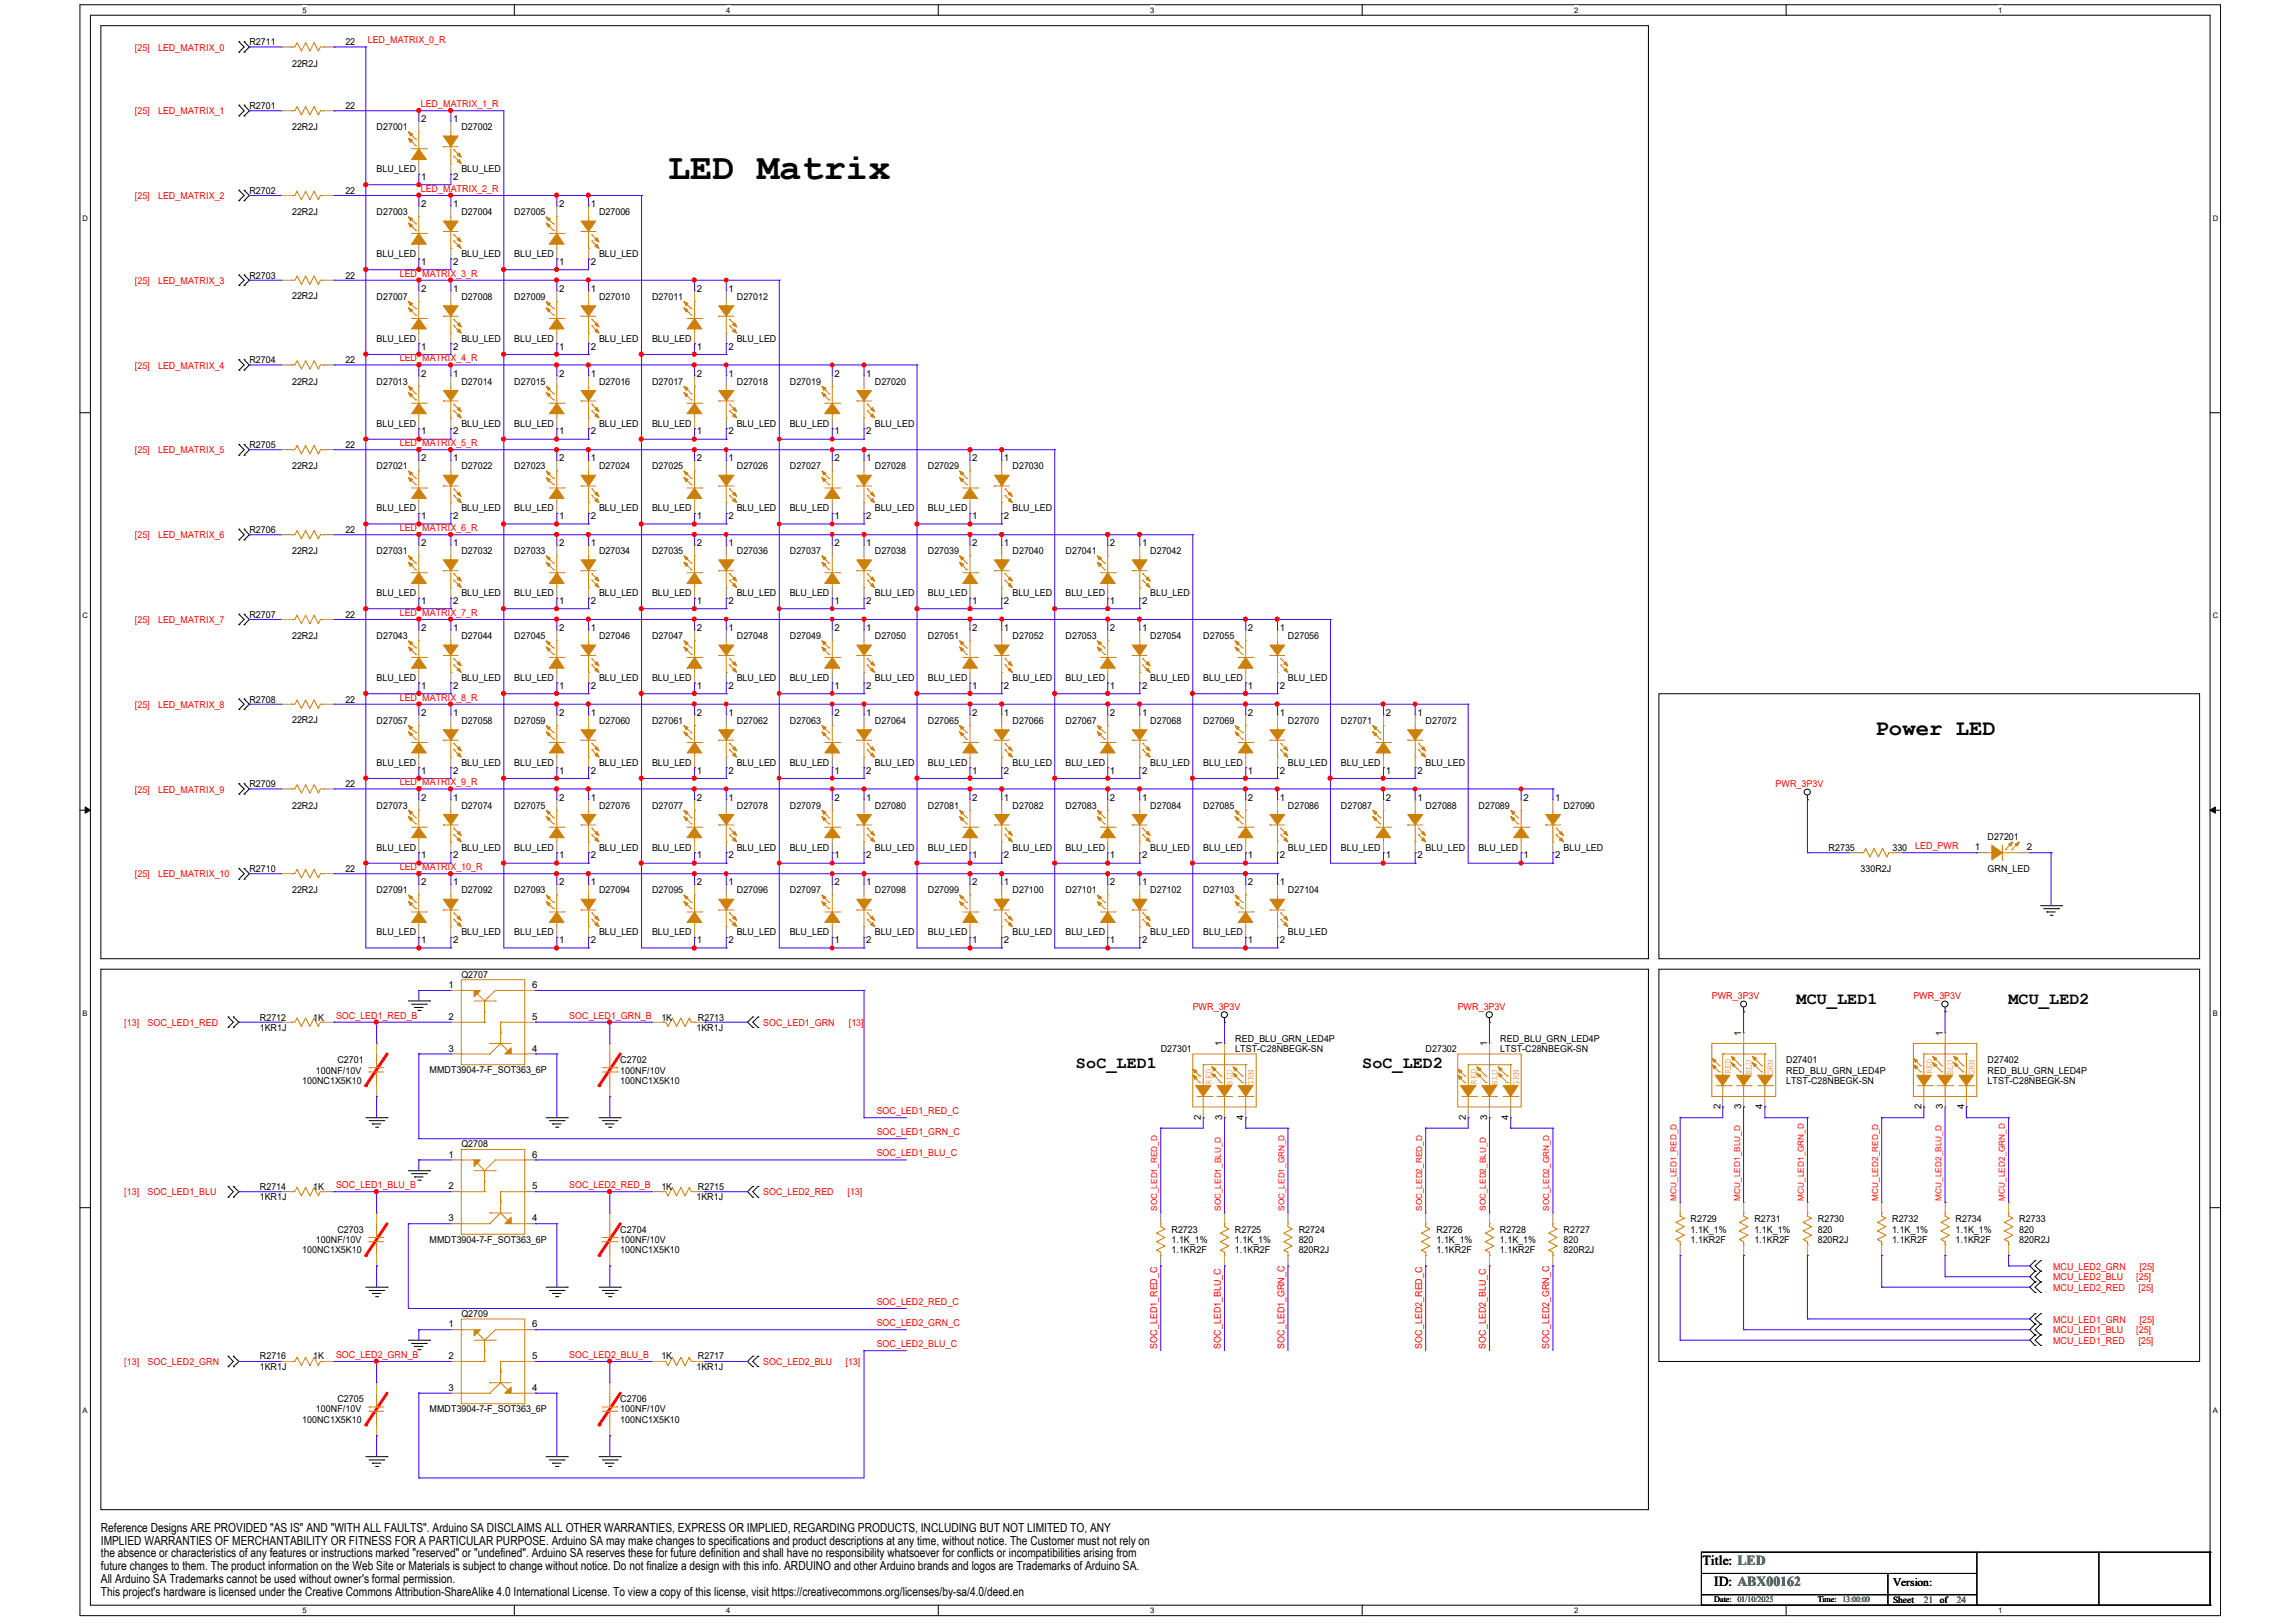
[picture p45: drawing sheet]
<svg xmlns="http://www.w3.org/2000/svg" width="297mm" height="210mm" viewBox="0 0 297 210" stroke-linecap="round" stroke-linejoin="round" font-family="sans-serif">
<defs><g id="words">
<text font-size="4.8" x="86.5" y="23.1">LED Matrix</text>
<text font-size="2.9" x="242.7" y="95.1">Power LED</text>
<g font-size="2.2">
<text x="232.5" y="129.9">MCU_LED1</text>
<text x="260" y="129.9">MCU_LED2</text>
<text x="139.2" y="138.2">SoC_LED1</text>
<text x="176.3" y="138.2">SoC_LED2</text>
</g>
<g font-size="1.8">
<text x="220.3" y="202.5">Title: LED</text>
<text x="221.8" y="205.2">ID: ABX00162</text>
</g>
<g font-size="1.6">
<text x="13.1" y="198.2">Reference Designs ARE PROVIDED &quot;AS IS&quot; AND &quot;WITH ALL FAULTS&quot;. Arduino SA DISCLAIMS ALL OTHER WARRANTIES, EXPRESS OR IMPLIED, REGARDING PRODUCTS, INCLUDING BUT NOT LIMITED TO, ANY</text>
<text x="13.1" y="199.9">IMPLIED WARRANTIES OF MERCHANTABILITY OR FITNESS FOR A PARTICULAR PURPOSE. Arduino SA may make changes to specifications and product descriptions at any time, without notice. The Customer must not rely on</text>
<text x="13.1" y="201.5">the absence or characteristics of any features or instructions marked &quot;reserved&quot; or &quot;undefined&quot;. Arduino SA reserves these for future definition and shall have no responsibility whatsoever for conflicts or incompatibilities arising from</text>
<text x="13.1" y="203.2">future changes to them. The product information on the Web Site or Materials is subject to change without notice. Do not finalize a design with this info. ARDUINO and other Arduino brands and logos are Trademarks of Arduino SA.</text>
<text x="13.1" y="204.8">All Arduino SA Trademarks cannot be used without owner's formal permission.</text>
<text x="13.1" y="206.5">This project's hardware is licensed under the Creative Commons Attribution-ShareAlike 4.0 International License. To view a copy of this license, visit https://creativecommons.org/licenses/by-sa/4.0/deed.en</text>
</g>
<text font-size="1.5" x="245" y="205.2">Version:</text>
<g font-size="1.2">
<text x="32.3" y="5.9">R2711</text>
<text x="44.7" y="5.9">22</text>
<text x="37.8" y="8.6">22R2J</text>
<text x="32.3" y="14.1">R2701</text>
<text x="37.8" y="16.8">22R2J</text>
<text x="44.7" y="14.1">22</text>
<text x="48.7" y="16.8">D27001</text>
<text x="54.5" y="15.8">2</text>
<text x="58.6" y="15.8">1</text>
<text x="59.7" y="16.8">D27002</text>
<text x="48.7" y="22.3">BLU_LED</text>
<text x="54.5" y="23.3">1</text>
<text x="58.6" y="23.3">2</text>
<text x="59.7" y="22.3">BLU_LED</text>
<text x="32.3" y="25">R2702</text>
<text x="37.8" y="27.8">22R2J</text>
<text x="44.7" y="25">22</text>
<text x="48.7" y="27.8">D27003</text>
<text x="54.5" y="26.8">2</text>
<text x="58.6" y="26.8">1</text>
<text x="59.7" y="27.8">D27004</text>
<text x="66.6" y="27.8">D27005</text>
<text x="72.4" y="26.8">2</text>
<text x="76.5" y="26.8">1</text>
<text x="77.5" y="27.8">D27006</text>
<text x="48.7" y="33.3">BLU_LED</text>
<text x="54.5" y="34.3">1</text>
<text x="58.6" y="34.3">2</text>
<text x="59.7" y="33.3">BLU_LED</text>
<text x="66.6" y="33.3">BLU_LED</text>
<text x="72.4" y="34.3">1</text>
<text x="76.5" y="34.3">2</text>
<text x="77.5" y="33.3">BLU_LED</text>
<text x="32.3" y="36">R2703</text>
<text x="37.8" y="38.8">22R2J</text>
<text x="44.7" y="36">22</text>
<text x="48.7" y="38.8">D27007</text>
<text x="54.5" y="37.8">2</text>
<text x="58.6" y="37.8">1</text>
<text x="59.7" y="38.8">D27008</text>
<text x="66.6" y="38.8">D27009</text>
<text x="72.4" y="37.8">2</text>
<text x="76.5" y="37.8">1</text>
<text x="77.5" y="38.8">D27010</text>
<text x="84.4" y="38.8">D27011</text>
<text x="90.2" y="37.8">2</text>
<text x="94.3" y="37.8">1</text>
<text x="95.3" y="38.8">D27012</text>
<text x="32.3" y="47">R2704</text>
<text x="44.7" y="47">22</text>
<text x="48.7" y="44.2">BLU_LED</text>
<text x="54.5" y="45.2">1</text>
<text x="58.6" y="45.2">2</text>
<text x="59.7" y="44.2">BLU_LED</text>
<text x="66.6" y="44.2">BLU_LED</text>
<text x="72.4" y="45.2">1</text>
<text x="76.5" y="45.2">2</text>
<text x="77.5" y="44.2">BLU_LED</text>
<text x="84.4" y="44.2">BLU_LED</text>
<text x="90.2" y="45.2">1</text>
<text x="94.3" y="45.2">2</text>
<text x="95.3" y="44.2">BLU_LED</text>
<text x="37.8" y="49.8">22R2J</text>
<text x="48.7" y="49.8">D27013</text>
<text x="54.5" y="48.7">2</text>
<text x="58.6" y="48.7">1</text>
<text x="59.7" y="49.8">D27014</text>
<text x="66.6" y="49.8">D27015</text>
<text x="72.4" y="48.7">2</text>
<text x="76.5" y="48.7">1</text>
<text x="77.5" y="49.8">D27016</text>
<text x="84.4" y="49.8">D27017</text>
<text x="90.2" y="48.7">2</text>
<text x="94.3" y="48.7">1</text>
<text x="95.3" y="49.8">D27018</text>
<text x="102.2" y="49.8">D27019</text>
<text x="108" y="48.7">2</text>
<text x="112.1" y="48.7">1</text>
<text x="113.2" y="49.8">D27020</text>
<text x="32.3" y="58">R2705</text>
<text x="44.7" y="58">22</text>
<text x="48.7" y="55.2">BLU_LED</text>
<text x="54.5" y="59.7">2</text>
<text x="54.5" y="56.2">1</text>
<text x="58.6" y="56.2">2</text>
<text x="58.6" y="59.7">1</text>
<text x="59.7" y="55.2">BLU_LED</text>
<text x="66.6" y="55.2">BLU_LED</text>
<text x="72.4" y="59.7">2</text>
<text x="72.4" y="56.2">1</text>
<text x="76.5" y="56.2">2</text>
<text x="76.5" y="59.7">1</text>
<text x="77.5" y="55.2">BLU_LED</text>
<text x="84.4" y="55.2">BLU_LED</text>
<text x="90.2" y="59.7">2</text>
<text x="90.2" y="56.2">1</text>
<text x="94.3" y="56.2">2</text>
<text x="94.3" y="59.7">1</text>
<text x="95.3" y="55.2">BLU_LED</text>
<text x="102.2" y="55.2">BLU_LED</text>
<text x="108" y="59.7">2</text>
<text x="108" y="56.2">1</text>
<text x="112.1" y="56.2">2</text>
<text x="112.1" y="59.7">1</text>
<text x="113.2" y="55.2">BLU_LED</text>
<text x="125.8" y="59.7">2</text>
<text x="129.9" y="59.7">1</text>
<text x="37.8" y="60.7">22R2J</text>
<text x="48.7" y="60.7">D27021</text>
<text x="59.7" y="60.7">D27022</text>
<text x="66.6" y="60.7">D27023</text>
<text x="77.5" y="60.7">D27024</text>
<text x="84.4" y="60.7">D27025</text>
<text x="95.3" y="60.7">D27026</text>
<text x="102.2" y="60.7">D27027</text>
<text x="113.2" y="60.7">D27028</text>
<text x="120.1" y="60.7">D27029</text>
<text x="131" y="60.7">D27030</text>
<text x="32.3" y="68.9">R2706</text>
<text x="37.8" y="71.7">22R2J</text>
<text x="44.7" y="68.9">22</text>
<text x="48.7" y="66.2">BLU_LED</text>
<text x="48.7" y="71.7">D27031</text>
<text x="54.5" y="67.2">1</text>
<text x="54.5" y="70.7">2</text>
<text x="58.6" y="70.7">1</text>
<text x="58.6" y="67.2">2</text>
<text x="59.7" y="71.7">D27032</text>
<text x="59.7" y="66.2">BLU_LED</text>
<text x="66.6" y="66.2">BLU_LED</text>
<text x="66.6" y="71.7">D27033</text>
<text x="72.4" y="67.2">1</text>
<text x="72.4" y="70.7">2</text>
<text x="76.5" y="67.2">2</text>
<text x="76.5" y="70.7">1</text>
<text x="77.5" y="66.2">BLU_LED</text>
<text x="77.5" y="71.7">D27034</text>
<text x="84.4" y="66.2">BLU_LED</text>
<text x="84.4" y="71.7">D27035</text>
<text x="90.2" y="67.2">1</text>
<text x="90.2" y="70.7">2</text>
<text x="94.3" y="67.2">2</text>
<text x="94.3" y="70.7">1</text>
<text x="95.3" y="66.2">BLU_LED</text>
<text x="95.3" y="71.7">D27036</text>
<text x="102.2" y="66.2">BLU_LED</text>
<text x="102.2" y="71.7">D27037</text>
<text x="108" y="67.2">1</text>
<text x="108" y="70.7">2</text>
<text x="112.1" y="67.2">2</text>
<text x="112.1" y="70.7">1</text>
<text x="113.2" y="66.2">BLU_LED</text>
<text x="113.2" y="71.7">D27038</text>
<text x="120.1" y="71.7">D27039</text>
<text x="120.1" y="66.2">BLU_LED</text>
<text x="125.8" y="70.7">2</text>
<text x="125.8" y="67.2">1</text>
<text x="129.9" y="67.2">2</text>
<text x="129.9" y="70.7">1</text>
<text x="131" y="66.2">BLU_LED</text>
<text x="131" y="71.7">D27040</text>
<text x="137.9" y="71.7">D27041</text>
<text x="143.6" y="70.7">2</text>
<text x="147.8" y="70.7">1</text>
<text x="148.9" y="71.7">D27042</text>
<text x="48.7" y="77.2">BLU_LED</text>
<text x="59.7" y="77.2">BLU_LED</text>
<text x="66.6" y="77.2">BLU_LED</text>
<text x="77.5" y="77.2">BLU_LED</text>
<text x="84.4" y="77.2">BLU_LED</text>
<text x="95.3" y="77.2">BLU_LED</text>
<text x="102.2" y="77.2">BLU_LED</text>
<text x="113.2" y="77.2">BLU_LED</text>
<text x="120.1" y="77.2">BLU_LED</text>
<text x="131" y="77.2">BLU_LED</text>
<text x="137.9" y="77.2">BLU_LED</text>
<text x="148.9" y="77.2">BLU_LED</text>
<text x="32.3" y="79.9">R2707</text>
<text x="37.8" y="82.7">22R2J</text>
<text x="44.7" y="79.9">22</text>
<text x="48.7" y="82.7">D27043</text>
<text x="54.5" y="81.7">2</text>
<text x="54.5" y="78.2">1</text>
<text x="58.6" y="78.2">2</text>
<text x="58.6" y="81.7">1</text>
<text x="59.7" y="82.7">D27044</text>
<text x="66.6" y="82.7">D27045</text>
<text x="72.4" y="78.2">1</text>
<text x="72.4" y="81.7">2</text>
<text x="76.5" y="81.7">1</text>
<text x="76.5" y="78.2">2</text>
<text x="77.5" y="82.7">D27046</text>
<text x="84.4" y="82.7">D27047</text>
<text x="90.2" y="78.2">1</text>
<text x="90.2" y="81.7">2</text>
<text x="94.3" y="81.7">1</text>
<text x="94.3" y="78.2">2</text>
<text x="95.3" y="82.7">D27048</text>
<text x="102.2" y="82.7">D27049</text>
<text x="108" y="78.2">1</text>
<text x="108" y="81.7">2</text>
<text x="112.1" y="81.7">1</text>
<text x="112.1" y="78.2">2</text>
<text x="113.2" y="82.7">D27050</text>
<text x="120.1" y="82.7">D27051</text>
<text x="125.8" y="78.2">1</text>
<text x="125.8" y="81.7">2</text>
<text x="129.9" y="81.7">1</text>
<text x="129.9" y="78.2">2</text>
<text x="131" y="82.7">D27052</text>
<text x="137.9" y="82.7">D27053</text>
<text x="143.6" y="78.2">1</text>
<text x="143.6" y="81.7">2</text>
<text x="147.8" y="78.2">2</text>
<text x="147.8" y="81.7">1</text>
<text x="148.9" y="82.7">D27054</text>
<text x="155.7" y="82.7">D27055</text>
<text x="161.5" y="81.7">2</text>
<text x="165.6" y="81.7">1</text>
<text x="166.7" y="82.7">D27056</text>
<text x="48.7" y="88.1">BLU_LED</text>
<text x="54.5" y="89.1">1</text>
<text x="58.6" y="89.1">2</text>
<text x="59.7" y="88.1">BLU_LED</text>
<text x="66.6" y="88.1">BLU_LED</text>
<text x="72.4" y="89.1">1</text>
<text x="76.5" y="89.1">2</text>
<text x="77.5" y="88.1">BLU_LED</text>
<text x="84.4" y="88.1">BLU_LED</text>
<text x="90.2" y="89.1">1</text>
<text x="94.3" y="89.1">2</text>
<text x="95.3" y="88.1">BLU_LED</text>
<text x="102.2" y="88.1">BLU_LED</text>
<text x="108" y="89.1">1</text>
<text x="112.1" y="89.1">2</text>
<text x="113.2" y="88.1">BLU_LED</text>
<text x="120.1" y="88.1">BLU_LED</text>
<text x="125.8" y="89.1">1</text>
<text x="129.9" y="89.1">2</text>
<text x="131" y="88.1">BLU_LED</text>
<text x="137.9" y="88.1">BLU_LED</text>
<text x="143.6" y="89.1">1</text>
<text x="147.8" y="89.1">2</text>
<text x="148.9" y="88.1">BLU_LED</text>
<text x="155.7" y="88.1">BLU_LED</text>
<text x="161.5" y="89.1">1</text>
<text x="165.6" y="89.1">2</text>
<text x="166.7" y="88.1">BLU_LED</text>
<text x="32.3" y="90.9">R2708</text>
<text x="37.8" y="93.6">22R2J</text>
<text x="44.7" y="90.9">22</text>
<text x="48.7" y="93.6">D27057</text>
<text x="54.5" y="92.6">2</text>
<text x="58.6" y="92.6">1</text>
<text x="59.7" y="93.6">D27058</text>
<text x="66.6" y="93.6">D27059</text>
<text x="72.4" y="92.6">2</text>
<text x="76.5" y="92.6">1</text>
<text x="77.5" y="93.6">D27060</text>
<text x="84.4" y="93.6">D27061</text>
<text x="90.2" y="92.6">2</text>
<text x="94.3" y="92.6">1</text>
<text x="95.3" y="93.6">D27062</text>
<text x="102.2" y="93.6">D27063</text>
<text x="108" y="92.6">2</text>
<text x="112.1" y="92.6">1</text>
<text x="113.2" y="93.6">D27064</text>
<text x="120.1" y="93.6">D27065</text>
<text x="125.8" y="92.6">2</text>
<text x="129.9" y="92.6">1</text>
<text x="131" y="93.6">D27066</text>
<text x="137.9" y="93.6">D27067</text>
<text x="143.6" y="92.6">2</text>
<text x="147.8" y="92.6">1</text>
<text x="148.9" y="93.6">D27068</text>
<text x="155.7" y="93.6">D27069</text>
<text x="161.5" y="92.6">2</text>
<text x="165.6" y="92.6">1</text>
<text x="166.7" y="93.6">D27070</text>
<text x="173.5" y="93.6">D27071</text>
<text x="179.3" y="92.6">2</text>
<text x="183.4" y="92.6">1</text>
<text x="184.5" y="93.6">D27072</text>
<text x="32.3" y="101.9">R2709</text>
<text x="44.7" y="101.9">22</text>
<text x="48.7" y="99.1">BLU_LED</text>
<text x="54.5" y="100.1">1</text>
<text x="58.6" y="100.1">2</text>
<text x="59.7" y="99.1">BLU_LED</text>
<text x="66.6" y="99.1">BLU_LED</text>
<text x="72.4" y="100.1">1</text>
<text x="76.5" y="100.1">2</text>
<text x="77.5" y="99.1">BLU_LED</text>
<text x="84.4" y="99.1">BLU_LED</text>
<text x="90.2" y="100.1">1</text>
<text x="94.3" y="100.1">2</text>
<text x="95.3" y="99.1">BLU_LED</text>
<text x="102.2" y="99.1">BLU_LED</text>
<text x="108" y="100.1">1</text>
<text x="112.1" y="100.1">2</text>
<text x="113.2" y="99.1">BLU_LED</text>
<text x="120.1" y="99.1">BLU_LED</text>
<text x="125.8" y="100.1">1</text>
<text x="129.9" y="100.1">2</text>
<text x="131" y="99.1">BLU_LED</text>
<text x="137.9" y="99.1">BLU_LED</text>
<text x="143.6" y="100.1">1</text>
<text x="147.8" y="100.1">2</text>
<text x="148.9" y="99.1">BLU_LED</text>
<text x="155.7" y="99.1">BLU_LED</text>
<text x="161.5" y="100.1">1</text>
<text x="165.6" y="100.1">2</text>
<text x="166.7" y="99.1">BLU_LED</text>
<text x="173.5" y="99.1">BLU_LED</text>
<text x="179.3" y="100.1">1</text>
<text x="183.4" y="100.1">2</text>
<text x="184.5" y="99.1">BLU_LED</text>
<text x="37.8" y="104.6">22R2J</text>
<text x="48.7" y="104.6">D27073</text>
<text x="54.5" y="103.6">2</text>
<text x="58.6" y="103.6">1</text>
<text x="59.7" y="104.6">D27074</text>
<text x="66.6" y="104.6">D27075</text>
<text x="72.4" y="103.6">2</text>
<text x="76.5" y="103.6">1</text>
<text x="77.5" y="104.6">D27076</text>
<text x="84.4" y="104.6">D27077</text>
<text x="90.2" y="103.6">2</text>
<text x="94.3" y="103.6">1</text>
<text x="95.3" y="104.6">D27078</text>
<text x="102.2" y="104.6">D27079</text>
<text x="108" y="103.6">2</text>
<text x="112.1" y="103.6">1</text>
<text x="113.2" y="104.6">D27080</text>
<text x="120.1" y="104.6">D27081</text>
<text x="125.8" y="103.6">2</text>
<text x="129.9" y="103.6">1</text>
<text x="131" y="104.6">D27082</text>
<text x="137.9" y="104.6">D27083</text>
<text x="143.6" y="103.6">2</text>
<text x="147.8" y="103.6">1</text>
<text x="148.9" y="104.6">D27084</text>
<text x="155.7" y="104.6">D27085</text>
<text x="161.5" y="103.6">2</text>
<text x="165.6" y="103.6">1</text>
<text x="166.7" y="104.6">D27086</text>
<text x="173.5" y="104.6">D27087</text>
<text x="179.3" y="103.6">2</text>
<text x="183.4" y="103.6">1</text>
<text x="184.5" y="104.6">D27088</text>
<text x="191.4" y="104.6">D27089</text>
<text x="197.2" y="103.6">2</text>
<text x="201.3" y="103.6">1</text>
<text x="202.4" y="104.6">D27090</text>
<text x="32.3" y="112.8">R2710</text>
<text x="44.7" y="112.8">22</text>
<text x="48.7" y="110.1">BLU_LED</text>
<text x="54.5" y="111.1">1</text>
<text x="58.6" y="111.1">2</text>
<text x="59.7" y="110.1">BLU_LED</text>
<text x="66.6" y="110.1">BLU_LED</text>
<text x="72.4" y="111.1">1</text>
<text x="76.5" y="111.1">2</text>
<text x="77.5" y="110.1">BLU_LED</text>
<text x="84.4" y="110.1">BLU_LED</text>
<text x="90.2" y="111.1">1</text>
<text x="94.3" y="111.1">2</text>
<text x="95.3" y="110.1">BLU_LED</text>
<text x="102.2" y="110.1">BLU_LED</text>
<text x="108" y="111.1">1</text>
<text x="112.1" y="111.1">2</text>
<text x="113.2" y="110.1">BLU_LED</text>
<text x="120.1" y="110.1">BLU_LED</text>
<text x="125.8" y="111.1">1</text>
<text x="129.9" y="111.1">2</text>
<text x="131" y="110.1">BLU_LED</text>
<text x="137.9" y="110.1">BLU_LED</text>
<text x="143.6" y="111.1">1</text>
<text x="147.8" y="111.1">2</text>
<text x="148.9" y="110.1">BLU_LED</text>
<text x="155.7" y="110.1">BLU_LED</text>
<text x="161.5" y="111.1">1</text>
<text x="165.6" y="111.1">2</text>
<text x="166.7" y="110.1">BLU_LED</text>
<text x="173.5" y="110.1">BLU_LED</text>
<text x="179.3" y="111.1">1</text>
<text x="183.4" y="111.1">2</text>
<text x="184.5" y="110.1">BLU_LED</text>
<text x="191.4" y="110.1">BLU_LED</text>
<text x="197.2" y="111.1">1</text>
<text x="201.3" y="111.1">2</text>
<text x="202.4" y="110.1">BLU_LED</text>
<text x="236.7" y="110.1">R2735</text>
<text x="240.8" y="112.8">330R2J</text>
<text x="244.9" y="110.1">330</text>
<text x="255.6" y="110">1</text>
<text x="257.2" y="108.7">D27201</text>
<text x="257.2" y="112.8">GRN_LED</text>
<text x="262.3" y="110">2</text>
<text x="37.8" y="115.6">22R2J</text>
<text x="48.7" y="115.6">D27091</text>
<text x="54.5" y="114.6">2</text>
<text x="58.6" y="114.6">1</text>
<text x="59.7" y="115.6">D27092</text>
<text x="66.6" y="115.6">D27093</text>
<text x="72.4" y="114.6">2</text>
<text x="76.5" y="114.6">1</text>
<text x="77.5" y="115.6">D27094</text>
<text x="84.4" y="115.6">D27095</text>
<text x="90.2" y="114.6">2</text>
<text x="94.3" y="114.6">1</text>
<text x="95.3" y="115.6">D27096</text>
<text x="102.2" y="115.6">D27097</text>
<text x="108" y="114.6">2</text>
<text x="112.1" y="114.6">1</text>
<text x="113.2" y="115.6">D27098</text>
<text x="120.1" y="115.6">D27099</text>
<text x="125.8" y="114.6">2</text>
<text x="129.9" y="114.6">1</text>
<text x="131" y="115.6">D27100</text>
<text x="137.9" y="115.6">D27101</text>
<text x="143.6" y="114.6">2</text>
<text x="147.8" y="114.6">1</text>
<text x="148.9" y="115.6">D27102</text>
<text x="155.7" y="115.6">D27103</text>
<text x="161.5" y="114.6">2</text>
<text x="165.6" y="114.6">1</text>
<text x="166.7" y="115.6">D27104</text>
<text x="48.7" y="121">BLU_LED</text>
<text x="54.5" y="122">1</text>
<text x="58.6" y="122">2</text>
<text x="59.7" y="121">BLU_LED</text>
<text x="66.6" y="121">BLU_LED</text>
<text x="72.4" y="122">1</text>
<text x="76.5" y="122">2</text>
<text x="77.5" y="121">BLU_LED</text>
<text x="84.4" y="121">BLU_LED</text>
<text x="90.2" y="122">1</text>
<text x="94.3" y="122">2</text>
<text x="95.3" y="121">BLU_LED</text>
<text x="102.2" y="121">BLU_LED</text>
<text x="108" y="122">1</text>
<text x="112.1" y="122">2</text>
<text x="113.2" y="121">BLU_LED</text>
<text x="120.1" y="121">BLU_LED</text>
<text x="125.8" y="122">1</text>
<text x="129.9" y="122">2</text>
<text x="131" y="121">BLU_LED</text>
<text x="137.9" y="121">BLU_LED</text>
<text x="143.6" y="122">1</text>
<text x="147.8" y="122">2</text>
<text x="148.9" y="121">BLU_LED</text>
<text x="155.7" y="121">BLU_LED</text>
<text x="161.5" y="122">1</text>
<text x="165.6" y="122">2</text>
<text x="166.7" y="121">BLU_LED</text>
<text x="58.1" y="127.9">1</text>
<text x="58.1" y="132">2</text>
<text x="59.7" y="126.6">Q2707</text>
<text x="68.9" y="127.9">6</text>
<text x="68.9" y="132">5</text>
<text x="33.6" y="132.1">R2712</text>
<text x="33.6" y="133.4">1KR1J</text>
<text x="40.5" y="132.1">1K</text>
<text x="43.7" y="137.5">C2701</text>
<text x="58.1" y="136.1">3</text>
<text x="68.9" y="136.1">4</text>
<text x="80.3" y="137.5">C2702</text>
<text x="85.6" y="132.1">1K</text>
<text x="90.1" y="133.4">1KR1J</text>
<text x="90.3" y="132.1">R2713</text>
<text x="150.2" y="136.2">D27301</text>
<text x="158.2" y="135.4" transform="rotate(-90 158.2 135.4)">1</text>
<text x="159.9" y="134.8">RED_BLU_GRN_LED4P</text>
<text x="159.9" y="136.2">LTST-C28NBEGK-SN</text>
<text x="184.5" y="136.2">D27302</text>
<text x="192.5" y="135.4" transform="rotate(-90 192.5 135.4)">1</text>
<text x="194.2" y="134.8">RED_BLU_GRN_LED4P</text>
<text x="194.2" y="136.2">LTST-C28NBEGK-SN</text>
<text x="225.4" y="134" transform="rotate(-90 225.4 134)">1</text>
<text x="231.1" y="137.5">D27401</text>
<text x="251.4" y="134" transform="rotate(-90 251.4 134)">1</text>
<text x="257.2" y="137.5">D27402</text>
<text x="39.1" y="140.3">100NC1X5K10</text>
<text x="40.9" y="138.9">100NF/10V</text>
<text x="55.6" y="138.9">MMDT3904-7-F_SOT363_6P</text>
<text x="80.3" y="138.9">100NF/10V</text>
<text x="80.3" y="140.3">100NC1X5K10</text>
<text x="222.6" y="143.5" transform="rotate(-90 222.6 143.5)">2</text>
<text x="225.4" y="143.5" transform="rotate(-90 225.4 143.5)">3</text>
<text x="228.1" y="143.5" transform="rotate(-90 228.1 143.5)">4</text>
<text x="231.1" y="138.9">RED_BLU_GRN_LED4P</text>
<text x="231.1" y="140.3">LTST-C28NBEGK-SN</text>
<text x="248.7" y="143.5" transform="rotate(-90 248.7 143.5)">2</text>
<text x="251.4" y="143.5" transform="rotate(-90 251.4 143.5)">3</text>
<text x="254.2" y="143.5" transform="rotate(-90 254.2 143.5)">4</text>
<text x="257.2" y="138.9">RED_BLU_GRN_LED4P</text>
<text x="257.2" y="140.3">LTST-C28NBEGK-SN</text>
<text x="58.1" y="149.8">1</text>
<text x="59.7" y="148.5">Q2708</text>
<text x="68.9" y="149.8">6</text>
<text x="155.4" y="144.9" transform="rotate(-90 155.4 144.9)">2</text>
<text x="158.2" y="144.9" transform="rotate(-90 158.2 144.9)">3</text>
<text x="160.9" y="144.9" transform="rotate(-90 160.9 144.9)">4</text>
<text x="189.7" y="144.9" transform="rotate(-90 189.7 144.9)">2</text>
<text x="192.5" y="144.9" transform="rotate(-90 192.5 144.9)">3</text>
<text x="195.2" y="144.9" transform="rotate(-90 195.2 144.9)">4</text>
<text x="33.6" y="154">R2714</text>
<text x="33.6" y="155.3">1KR1J</text>
<text x="40.5" y="154">1K</text>
<text x="58.1" y="153.9">2</text>
<text x="68.9" y="153.9">5</text>
<text x="85.6" y="154">1K</text>
<text x="90.1" y="155.3">1KR1J</text>
<text x="90.3" y="154">R2715</text>
<text x="40.9" y="160.8">100NF/10V</text>
<text x="43.7" y="159.5">C2703</text>
<text x="55.6" y="160.8">MMDT3904-7-F_SOT363_6P</text>
<text x="58.1" y="158.1">3</text>
<text x="68.9" y="158.1">4</text>
<text x="80.3" y="159.5">C2704</text>
<text x="80.3" y="160.8">100NF/10V</text>
<text x="151.6" y="159.5">R2723</text>
<text x="151.6" y="160.8">1.1K_1%</text>
<text x="159.8" y="159.5">R2725</text>
<text x="159.8" y="160.8">1.1K_1%</text>
<text x="168.1" y="159.5">R2724</text>
<text x="168.1" y="160.8">820</text>
<text x="185.9" y="159.5">R2726</text>
<text x="185.9" y="160.8">1.1K_1%</text>
<text x="194.1" y="159.5">R2728</text>
<text x="194.1" y="160.8">1.1K_1%</text>
<text x="202.4" y="159.5">R2727</text>
<text x="202.4" y="160.8">820</text>
<text x="218.8" y="158.1">R2729</text>
<text x="218.8" y="159.5">1.1K_1%</text>
<text x="218.8" y="160.8">1.1KR2F</text>
<text x="227" y="158.1">R2731</text>
<text x="227" y="159.5">1.1K_1%</text>
<text x="227" y="160.8">1.1KR2F</text>
<text x="235.3" y="158.1">R2730</text>
<text x="235.3" y="159.5">820</text>
<text x="235.3" y="160.8">820R2J</text>
<text x="244.9" y="158.1">R2732</text>
<text x="244.9" y="159.5">1.1K_1%</text>
<text x="244.9" y="160.8">1.1KR2F</text>
<text x="253.1" y="158.1">R2734</text>
<text x="253.1" y="159.5">1.1K_1%</text>
<text x="253.1" y="160.8">1.1KR2F</text>
<text x="261.3" y="158.1">R2733</text>
<text x="261.3" y="159.5">820</text>
<text x="261.3" y="160.8">820R2J</text>
<text x="39.1" y="162.2">100NC1X5K10</text>
<text x="80.3" y="162.2">100NC1X5K10</text>
<text x="151.6" y="162.2">1.1KR2F</text>
<text x="159.8" y="162.2">1.1KR2F</text>
<text x="168.1" y="162.2">820R2J</text>
<text x="185.9" y="162.2">1.1KR2F</text>
<text x="194.1" y="162.2">1.1KR2F</text>
<text x="202.4" y="162.2">820R2J</text>
<text x="58.1" y="171.8">1</text>
<text x="59.7" y="170.5">Q2709</text>
<text x="68.9" y="171.8">6</text>
<text x="33.6" y="175.9">R2716</text>
<text x="33.6" y="177.3">1KR1J</text>
<text x="40.5" y="175.9">1K</text>
<text x="58.1" y="175.9">2</text>
<text x="58.1" y="180">3</text>
<text x="68.9" y="175.9">5</text>
<text x="68.9" y="180">4</text>
<text x="85.6" y="175.9">1K</text>
<text x="90.1" y="177.3">1KR1J</text>
<text x="90.3" y="175.9">R2717</text>
<text x="39.1" y="184.2">100NC1X5K10</text>
<text x="40.9" y="182.8">100NF/10V</text>
<text x="43.7" y="181.4">C2705</text>
<text x="55.6" y="182.7">MMDT3904-7-F_SOT363_6P</text>
<text x="80.3" y="181.4">C2706</text>
<text x="80.3" y="182.8">100NF/10V</text>
<text x="80.3" y="184.2">100NC1X5K10</text>
<text x="245" y="207.5">Sheet</text>
<text x="251.1" y="207.5">of</text>
</g>
<g font-size="1.2" fill="#f00">
<text x="47.6" y="5.6">LED_MATRIX_0_R</text>
<text x="17.4" y="6.5">[25]</text>
<text x="20.5" y="6.5">LED_MATRIX_0</text>
<text x="17.4" y="14.8">[25]</text>
<text x="20.5" y="14.8">LED_MATRIX_1</text>
<text x="54.5" y="13.9">LED_MATRIX_1_R</text>
<text x="17.4" y="25.8">[25]</text>
<text x="20.5" y="25.8">LED_MATRIX_2</text>
<text x="54.5" y="24.8">LED_MATRIX_2_R</text>
<text x="51.7" y="35.8">LED_MATRIX_3_R</text>
<text x="17.4" y="36.7">[25]</text>
<text x="20.5" y="36.7">LED_MATRIX_3</text>
<text x="17.4" y="47.7">[25]</text>
<text x="20.5" y="47.7">LED_MATRIX_4</text>
<text x="51.7" y="46.8">LED_MATRIX_4_R</text>
<text x="17.4" y="58.7">[25]</text>
<text x="20.5" y="58.7">LED_MATRIX_5</text>
<text x="51.7" y="57.7">LED_MATRIX_5_R</text>
<text x="17.4" y="69.6">[25]</text>
<text x="20.5" y="69.6">LED_MATRIX_6</text>
<text x="51.7" y="68.7">LED_MATRIX_6_R</text>
<text x="17.4" y="80.6">[25]</text>
<text x="20.5" y="80.6">LED_MATRIX_7</text>
<text x="51.7" y="79.7">LED_MATRIX_7_R</text>
<text x="17.4" y="91.6">[25]</text>
<text x="20.5" y="91.6">LED_MATRIX_8</text>
<text x="51.7" y="90.7">LED_MATRIX_8_R</text>
<text x="51.7" y="101.6">LED_MATRIX_9_R</text>
<text x="229.8" y="101.9">PWR_3P3V</text>
<text x="17.4" y="102.6">[25]</text>
<text x="20.5" y="102.6">LED_MATRIX_9</text>
<text x="17.4" y="113.5">[25]</text>
<text x="20.5" y="113.5">LED_MATRIX_10</text>
<text x="51.7" y="112.6">LED_MATRIX_10_R</text>
<text x="247.9" y="109.9">LED_PWR</text>
<text x="43.5" y="131.8">SOC_LED1_RED_B</text>
<text x="73.7" y="131.8">SOC_LED1_GRN_B</text>
<text x="154.4" y="130.7">PWR_3P3V</text>
<text x="188.6" y="130.7">PWR_3P3V</text>
<text x="221.5" y="129.3">PWR_3P3V</text>
<text x="247.6" y="129.3">PWR_3P3V</text>
<text x="16.1" y="132.7">[13]</text>
<text x="19.1" y="132.7">SOC_LED1_RED</text>
<text x="98.8" y="132.7">SOC_LED1_GRN</text>
<text x="109.8" y="132.7">[13]</text>
<text x="113.5" y="144.2">SOC_LED1_RED_C</text>
<text x="113.5" y="146.9">SOC_LED1_GRN_C</text>
<text x="113.5" y="149.6">SOC_LED1_BLU_C</text>
<text x="16.1" y="154.7">[13]</text>
<text x="19.1" y="154.7">SOC_LED1_BLU</text>
<text x="43.5" y="153.7">SOC_LED1_BLU_B</text>
<text x="73.7" y="153.7">SOC_LED2_RED_B</text>
<text x="98.8" y="154.7">SOC_LED2_RED</text>
<text x="109.7" y="154.7">[13]</text>
<text x="265.7" y="167">MCU_LED2_RED</text>
<text x="265.7" y="164.3">MCU_LED2_GRN</text>
<text x="265.7" y="165.6">MCU_LED2_BLU</text>
<text x="276.5" y="165.6">[25]</text>
<text x="276.8" y="167">[25]</text>
<text x="276.9" y="164.3">[25]</text>
<text x="113.5" y="168.8">SOC_LED2_RED_C</text>
<text x="113.5" y="171.6">SOC_LED2_GRN_C</text>
<text x="265.7" y="173.9">MCU_LED1_RED</text>
<text x="265.7" y="172.5">MCU_LED1_BLU</text>
<text x="265.7" y="171.1">MCU_LED1_GRN</text>
<text x="276.5" y="172.5">[25]</text>
<text x="276.8" y="173.9">[25]</text>
<text x="276.9" y="171.1">[25]</text>
<text x="16.1" y="176.6">[13]</text>
<text x="19.1" y="176.6">SOC_LED2_GRN</text>
<text x="43.5" y="175.7">SOC_LED2_GRN_B</text>
<text x="73.7" y="175.7">SOC_LED2_BLU_B</text>
<text x="98.8" y="176.6">SOC_LED2_BLU</text>
<text x="109.4" y="176.6">[13]</text>
<text x="113.5" y="174.3">SOC_LED2_BLU_C</text>
<text x="149.7" y="174.5" transform="rotate(-90 149.7 174.5)">SOC_LED1_RED_C</text>
<text x="158" y="174.5" transform="rotate(-90 158 174.5)">SOC_LED1_BLU_C</text>
<text x="166.2" y="174.5" transform="rotate(-90 166.2 174.5)">SOC_LED1_GRN_C</text>
<text x="184" y="174.5" transform="rotate(-90 184 174.5)">SOC_LED2_RED_C</text>
<text x="192.3" y="174.5" transform="rotate(-90 192.3 174.5)">SOC_LED2_BLU_C</text>
<text x="200.5" y="174.5" transform="rotate(-90 200.5 174.5)">SOC_LED2_GRN_C</text>
</g>
<g font-size="1.2" fill="#cc8006">
<text x="156.8" y="140.4" transform="rotate(-90 156.8 140.4)">RED</text>
<text x="159.5" y="140.5" transform="rotate(-90 159.5 140.5)">BLU</text>
<text x="162.3" y="140.5" transform="rotate(-90 162.3 140.5)">GRN</text>
<text x="191.1" y="140.4" transform="rotate(-90 191.1 140.4)">RED</text>
<text x="193.8" y="140.5" transform="rotate(-90 193.8 140.5)">BLU</text>
<text x="196.6" y="140.5" transform="rotate(-90 196.6 140.5)">GRN</text>
<text x="224" y="139" transform="rotate(-90 224 139)">RED</text>
<text x="226.7" y="139.1" transform="rotate(-90 226.7 139.1)">BLU</text>
<text x="229.5" y="139.1" transform="rotate(-90 229.5 139.1)">GRN</text>
<text x="250" y="139" transform="rotate(-90 250 139)">RED</text>
<text x="252.8" y="139.1" transform="rotate(-90 252.8 139.1)">BLU</text>
<text x="255.5" y="139.1" transform="rotate(-90 255.5 139.1)">GRN</text>
</g>
<g font-size="1.2" fill="#008080">
<text x="249" y="207.5">21</text>
<text x="253.3" y="207.5">24</text>
</g>
<g font-size="1.1" fill="#f00">
<text x="217" y="155.3" transform="rotate(-90 217 155.3)">MCU_LED1_RED_D</text>
<text x="225.2" y="155.3" transform="rotate(-90 225.2 155.3)">MCU_LED1_BLU_D</text>
<text x="233.4" y="155.3" transform="rotate(-90 233.4 155.3)">MCU_LED1_GRN_D</text>
<text x="243.1" y="155.3" transform="rotate(-90 243.1 155.3)">MCU_LED2_RED_D</text>
<text x="251.3" y="155.3" transform="rotate(-90 251.3 155.3)">MCU_LED2_BLU_D</text>
<text x="259.5" y="155.3" transform="rotate(-90 259.5 155.3)">MCU_LED2_GRN_D</text>
<text x="149.7" y="156.7" transform="rotate(-90 149.7 156.7)">SOC_LED1_RED_D</text>
<text x="158" y="156.7" transform="rotate(-90 158 156.7)">SOC_LED1_BLU_D</text>
<text x="166.2" y="156.7" transform="rotate(-90 166.2 156.7)">SOC_LED1_GRN_D</text>
<text x="184" y="156.7" transform="rotate(-90 184 156.7)">SOC_LED2_RED_D</text>
<text x="192.3" y="156.7" transform="rotate(-90 192.3 156.7)">SOC_LED2_BLU_D</text>
<text x="200.5" y="156.7" transform="rotate(-90 200.5 156.7)">SOC_LED2_GRN_D</text>
</g>
<g font-size="1.1">
<text x="221.8" y="207.3">Date: 01/10/2025</text>
<text x="235.3" y="207.3">Time: 13:00:00</text>
</g>
<g font-size="1">
<text x="39.1" y="1.6">5</text>
<text x="94" y="1.6">4</text>
<text x="148.9" y="1.6">3</text>
<text x="203.7" y="1.6">2</text>
<text x="258.6" y="1.6">1</text>
<text x="10.7" y="28.6">D</text>
<text x="286.4" y="28.6">D</text>
<text x="10.7" y="80">C</text>
<text x="286.4" y="80">C</text>
<text x="10.7" y="131.4">B</text>
<text x="286.4" y="131.4">B</text>
<text x="10.7" y="182.9">A</text>
<text x="286.4" y="182.9">A</text>
<text x="39.1" y="208.7">5</text>
<text x="94" y="208.7">4</text>
<text x="148.9" y="208.7">3</text>
<text x="203.7" y="208.7">2</text>
<text x="258.6" y="208.7">1</text>
</g>
</g></defs>
<path d="M10.3 .6h277.1v208.5h-277.1zM11.7 2h274.3v205.7h-274.3z" fill="none" stroke="#000" stroke-width=".13"/>
<g fill="#fff">
<path d="M39.1 .7h.6v1.1h-.6z"/>
<path d="M39.1 207.8h.6v1.1h-.6z"/>
</g>
<path d="M66.6 .6v1.4M66.6 207.7v1.4" fill="none" stroke="#000" stroke-width=".13"/>
<g fill="#fff">
<path d="M94 .7h.5v1.1h-.5z"/>
<path d="M94 207.8h.5v1.1h-.5z"/>
</g>
<path d="M121.4 .6v1.4M121.4 207.7v1.4" fill="none" stroke="#000" stroke-width=".13"/>
<g fill="#fff">
<path d="M148.9 .7h.5v1.1h-.5z"/>
<path d="M148.9 207.8h.5v1.1h-.5z"/>
</g>
<path d="M176.3 .6v1.4M176.3 207.7v1.4" fill="none" stroke="#000" stroke-width=".13"/>
<g fill="#fff">
<path d="M203.7 .7h.6v1.1h-.6z"/>
<path d="M203.7 207.8h.6v1.1h-.6z"/>
</g>
<path d="M231.2 .6v1.4M231.2 207.7v1.4" fill="none" stroke="#000" stroke-width=".13"/>
<g fill="#fff">
<path d="M258.6 .7h.5v1.1h-.5z"/>
<path d="M258.6 207.8h.5v1.1h-.5z"/>
<path d="M10.7 27.7h.7v1.1h-.7z"/>
<path d="M286.4 27.7h.7v1.1h-.7z"/>
<path d="M10.7 79.1h.7v1.1h-.7z"/>
<path d="M286.4 79.1h.7v1.1h-.7z"/>
</g>
<path d="M10.3 53.4h1.4M286 53.4h1.4" fill="none" stroke="#000" stroke-width=".13"/>
<g fill="#fff">
<path d="M10.7 130.5h.6v1.1h-.6z"/>
<path d="M286.4 130.5h.6v1.1h-.6z"/>
</g>
<path d="M10.3 104.8h1.4M286 104.8h1.4" fill="none" stroke="#000" stroke-width=".13"/>
<path d="M11 104.4l.7 .4-.7 .4zM286 104.8l.7-.4v.8z" fill="#000" stroke="#000" stroke-width=".13"/>
<g fill="#fff">
<path d="M10.7 182h.6v1.1h-.6z"/>
<path d="M286.4 182h.6v1.1h-.6z"/>
</g>
<path d="M13.1 3.3h200.2v120.8h-200.2zM214.7 89.8h70v34.3h-70zM214.7 125.4h70v50.8h-70zM10.3 156.3h1.4M286 156.3h1.4" fill="none" stroke="#000" stroke-width=".13"/>
<path d="M50.1 136.4l-2.8 4.1" fill="none" stroke="#f00" stroke-width=".38"/>
<circle cx="47.3" cy="140.5" r=".19" fill="#f00"/>
<path d="M80.3 136.4l-2.8 4.1" fill="none" stroke="#f00" stroke-width=".38"/>
<circle cx="77.5" cy="140.5" r=".19" fill="#f00"/>
<path d="M50.1 158.3l-2.8 4.2" fill="none" stroke="#f00" stroke-width=".38"/>
<circle cx="47.3" cy="162.5" r=".19" fill="#f00"/>
<path d="M80.3 158.3l-2.8 4.2" fill="none" stroke="#f00" stroke-width=".38"/>
<circle cx="77.5" cy="162.5" r=".19" fill="#f00"/>
<path d="M50.1 180.3l-2.8 4.1" fill="none" stroke="#f00" stroke-width=".38"/>
<circle cx="47.3" cy="184.4" r=".19" fill="#f00"/>
<path d="M80.3 180.3l-2.8 4.1" fill="none" stroke="#f00" stroke-width=".38"/>
<circle cx="77.5" cy="184.4" r=".19" fill="#f00"/>
<g fill="none" stroke="#000" stroke-width=".13">
<path d="M30.9 5.4l.7 .7-.7 .7M30.9 13.6l.7 .7-.7 .7M30.9 6.8h.1M30.9 5.4h.1M30.9 15h.1M30.9 13.6h.1M31.6 5.4l.7 .7-.7 .7M31.6 13.6l.7 .7-.7 .7M31.6 5.4h.1M31.6 6.8h.1M31.6 13.6h.1M31.6 15h.1"/>
<path d="M30.9 24.6l.7 .7-.7 .7M30.9 35.6l.7 .7-.7 .6M30.9 26h.1M30.9 24.6h.1M30.9 36.9h.1M30.9 35.6h.1M31.6 24.6l.7 .7-.7 .7M31.6 35.6l.7 .7-.7 .6M31.6 24.6h.1M31.6 26h.1M31.6 35.6h.1M31.6 36.9h.1"/>
<path d="M30.9 46.5l.7 .7-.7 .7M30.9 57.5l.7 .7-.7 .7M30.9 47.9h.1M30.9 46.5h.1M30.9 58.9h.1M30.9 57.5h.1M31.6 46.5l.7 .7-.7 .7M31.6 57.5l.7 .7-.7 .7M31.6 46.5h.1M31.6 47.9h.1M31.6 57.5h.1M31.6 58.9h.1"/>
<path d="M30.9 68.5l.7 .7-.7 .7M30.9 79.5l.7 .7-.7 .6M30.9 69.9h.1M30.9 68.5h.1M30.9 79.5h.1M31.6 68.5l.7 .7-.7 .7M31.6 79.5l.7 .7-.7 .6M31.6 68.5h.1M31.6 69.9h.1M31.6 79.5h.1M30.9 90.4l.7 .7-.7 .7M30.9 80.8h.1"/>
<path d="M30.9 91.8h.1M30.9 90.4h.1M31.6 90.4l.7 .7-.7 .7M31.6 80.8h.1M31.6 90.4h.1M31.6 91.8h.1M30.9 101.4l.7 .7-.7 .7M30.9 112.4l.7 .7-.7 .7M30.9 102.8h.1M30.9 101.4h.1M30.9 113.8h.1M30.9 112.4h.1"/>
<path d="M31.6 101.4l.7 .7-.7 .7M31.6 112.4l.7 .7-.7 .7M31.6 101.4h.1M31.6 102.8h.1M31.6 112.4h.1M31.6 113.8h.1M233.9 103.5h.1M233.9 102.9v.6M264.1 117.2h2.7M264.5 117.6h1.9M264.9 118h1.1M264.9 118h.1"/>
<path d="M265.3 118.4h.3M265.6 118.4h.1M266.4 117.6h.1M266.8 117.2h.1M13.1 125.4h200.2v69.9h-200.2zM29.5 131.6l.7 .7-.7 .6M29.5 132.9h.1M29.5 131.6h.1M30.2 131.6h.1M30.2 132.9h.1M30.2 131.6l.7 .7-.7 .6M52.8 129.5h2.8"/>
<path d="M53.3 129.9h1.9M53.7 130.4h.1M53.7 130.4h1.1M54.1 130.7h.3M54.4 130.7h.1M55.2 129.9h.1M55.6 129.5h.1M97.4 131.6l-.7 .7 .7 .6M97.4 131.6h.1M97.4 132.9h.1M98.1 132.9h.1M98.1 131.6h.1"/>
<path d="M98.1 131.6l-.7 .7 .7 .6M158.5 132.3h.1M158.5 131.7v.6M192.8 132.3h.1M192.8 131.7v.6M225.7 130.9h.1M225.7 130.4v.5M251.7 130.9h.1M251.7 130.4v.5M29.5 153.5l.7 .7-.7 .7M29.5 154.9h.1M29.5 153.5h.1"/>
<path d="M30.2 153.5h.1M30.2 154.9h.1M30.2 153.5l.7 .7-.7 .7M47.3 144.6h2.8M47.8 145h1.9M48.2 145.4h1.1M48.2 145.4h.1M48.6 145.9h.3M48.9 145.9h.1M49.7 145h.1M50.1 144.6h.1M52.8 151.5h2.8"/>
<path d="M53.3 151.9h1.9M53.7 152.3h.1M53.7 152.3h1.1M54.1 152.7h.3M54.4 152.7h.1M55.2 151.9h.1M55.6 151.5h.1M70.7 144.6h2.7M71.1 145h1.9M71.5 145.4h.1M71.5 145.4h1.1M71.9 145.9h.3"/>
<path d="M72.2 145.9h.1M73 145h.1M73.4 144.6h.1M77.5 144.6h2.8M78 145h1.9M78.4 145.4h.1M78.4 145.4h1.1M78.8 145.9h.3M79.1 145.9h.1M79.9 145h.1M80.3 144.6h.1M97.4 153.5l-.7 .7 .7 .7"/>
<path d="M97.4 153.5h.1M97.4 154.9h.1M98.1 154.9h.1M98.1 153.5h.1M98.1 153.5l-.7 .7 .7 .7M29.5 175.5l.7 .7-.7 .6M29.5 176.8h.1M29.5 175.5h.1M30.2 175.5h.1M30.2 176.8h.1M30.2 175.5l.7 .7-.7 .6M47.3 166.6h2.8"/>
<path d="M47.8 167h1.9M48.2 167.4h1.1M48.2 167.4h.1M48.6 167.8h.3M48.9 167.8h.1M49.7 167h.1M50.1 166.6h.1M52.8 173.4h2.8M53.3 173.8h1.9M53.7 174.2h.1M53.7 174.2h1.1M54.1 174.6h.3"/>
<path d="M54.4 174.6h.1M55.2 173.8h.1M55.6 173.4h.1M70.7 166.6h2.7M71.1 167h1.9M71.5 167.4h.1M71.5 167.4h1.1M71.9 167.8h.3M72.2 167.8h.1M73 167h.1M73.4 166.6h.1M77.5 166.6h2.8"/>
<path d="M78 167h1.9M78.4 167.4h.1M78.4 167.4h1.1M78.8 167.8h.3M79.1 167.8h.1M79.9 167h.1M80.3 166.6h.1M97.4 175.5l-.7 .7 .7 .6M97.4 175.5h.1M97.4 176.8h.1M98.1 176.8h.1M98.1 175.5h.1"/>
<path d="M98.1 175.5l-.7 .7 .7 .6M263.4 165.9h.1M263.4 167.2h.1M263.4 172.7h.1M263.4 174.1h.1M263.4 171.3h.1M263.4 170h.1M263.4 163.1h.1M263.4 164.5h.1M263.4 165.9l-.7 .7 .7 .6M263.4 172.7l-.7 .7 .7 .7M263.4 171.3l-.7 .8 .7 .6"/>
<path d="M263.4 170l-.7 .7 .7 .6M263.4 163.1l-.7 .7 .7 .7M263.4 164.5l-.7 .7 .7 .7M264.1 167.2h.1M264.1 165.9h.1M264.1 174.1h.1M264.1 172.7h.1M264.1 171.3h.1M264.1 170h.1M264.1 164.5h.1M264.1 163.1h.1M264.1 165.9l-.7 .7 .7 .6"/>
<path d="M264.1 172.7l-.7 .7 .7 .7M264.1 171.3l-.7 .8 .7 .6M264.1 170l-.7 .7 .7 .6M264.1 163.1l-.7 .7 .7 .7M264.1 164.5l-.7 .7 .7 .7M47.3 188.5h2.8M47.8 188.9h1.9M48.2 189.3h1.1M48.2 189.3h.1M48.6 189.8h.3M48.9 189.8h.1M49.7 188.9h.1"/>
<path d="M50.1 188.5h.1M70.7 188.5h2.7M71.1 188.9h1.9M71.5 189.3h.1M71.5 189.3h1.1M71.9 189.8h.3M72.2 189.8h.1M73 188.9h.1M73.4 188.5h.1M77.5 188.5h2.8M78 188.9h1.9M78.4 189.3h.1"/>
<path d="M78.4 189.3h1.1M78.8 189.8h.3M79.1 189.8h.1M79.9 188.9h.1M80.3 188.5h.1M220.2 207.7h65.8M220.2 203.6h35.6M220.2 206.4h35.6M220.2 207.7h.1M220.2 203.6h.1M220.2 206.4h.1M244.3 207.7h.1"/>
<path d="M244.3 203.6v4.1M255.8 207.7h.1M255.8 200.9v6.8M271.6 207.7h.1M271.6 200.9v6.8M286 207.7h.1M286 200.9h.1M286 200.9v6.8M286 200.9h-65.8v6.8"/>
<circle cx="233.9" cy="102.5" r=".39"/>
<circle cx="158.5" cy="131.3" r=".39"/>
<circle cx="192.7" cy="131.3" r=".39"/>
<circle cx="225.7" cy="129.9" r=".38"/>
<circle cx="251.7" cy="129.9" r=".39"/>
</g>
<g fill="none" stroke="#cc8006" stroke-width=".13">
<path d="M37.8 6.1h.1M37.8 14.3h.1M37.8 6.1h.4l.3-.6 .5 1.1 .6-1.1 .5 1.1 .6-1.1 .5 1.1 .3-.5h.4M37.8 14.3h.4l.3-.5 .5 1.1 .6-1.1 .5 1.1 .6-1.1 .5 1.1 .3-.6h.4M41.9 6.1h.1M41.9 14.3h.1M53 18l.8 .9M53 17.2l.8 .8M53.3 19.2h1.9M53.8 18.9h.1M53.8 18h.1M54.2 17h.1"/>
<path d="M54.2 17v2.2M55.2 19.2h.1M57.4 19h1.9M57.4 19h.1M58.4 17.6h.1M58.4 17v.6M58.4 19v2.2M58.7 19.4l.9 .8M58.7 19.4h.1M37.8 36.3h.1M37.8 25.3h.1M37.8 36.3h.4l.3-.6 .5 1.1 .6-1.1 .5 1.1 .6-1.1 .5 1.1 .3-.5h.4"/>
<path d="M37.8 25.3h.4l.3-.6 .5 1.1 .6-1.1 .5 1.1 .6-1.1 .5 1.1 .3-.5h.4M41.9 36.3h.1M41.9 25.3h.1M53 39.9l.8 .9M53 39.1l.8 .8M53 29l.8 .8M53 28.2l.8 .8M53.3 30.2h1.9M53.8 39.9h.1M53.8 29.8h.1M53.8 29h.1M54.2 39h.1"/>
<path d="M54.2 20.6h.1M54.2 31.6h.1M54.2 28h.1M54.2 20.6v.6M54.2 28v2.2M54.2 31.6v.6M54.2 39v2.2M55.2 30.2h.1M57.4 30h1.9M57.4 30h.1M58.4 28.6h.1M58.4 32.2h.1"/>
<path d="M58.4 39.6h.1M58.4 21.2h.1M58.4 28v.6M58.4 30v2.2M58.4 39v.6M58.7 30.4l.9 .8M58.7 31.2l.9 .8M58.7 20.2l.9 .8M58.7 30.4h.1M58.7 31.2h.1M58.7 20.2h.1M70.8 39.9l.8 .9"/>
<path d="M70.8 39.1l.8 .8M70.8 29l.8 .8M70.8 28.2l.8 .8M71.1 30.2h1.9M71.6 39.9h.1M71.6 29.8h.1M71.6 29h.1M72.1 39h.1M72.1 31.6h.1M72.1 28h.1M72.1 28v2.2M72.1 31.6v.6"/>
<path d="M72.1 39v2.2M73 30.2h.1M75.2 30h.1M75.2 30h1.9M76.2 28.6h.1M76.2 32.2h.1M76.2 39.6h.1M76.2 28v.6M76.2 30v2.2M76.2 39v.6M76.6 30.4l.8 .8M76.6 31.2l.8 .8"/>
<path d="M76.6 30.4h.1M76.6 31.2h.1M88.7 39.9l.8 .9M88.7 39.1l.8 .8M89.5 39.9h.1M89.9 39h.1M89.9 39v2.2M94 39.6h.1M94 39v.6M37.8 58.2h.1M37.8 47.2h.1M37.8 58.2h.4l.3-.6 .5 1.1 .6-1.1 .5 1.1 .6-1.1 .5 1.1 .3-.5h.4"/>
<path d="M37.8 47.2h.4l.3-.5 .5 1.1 .6-1.1 .5 1.1 .6-1.1 .5 1.1 .3-.6h.4M41.9 58.2h.1M41.9 47.2h.1M53 51l.8 .8M53 50.1l.8 .9M53.3 41.2h1.9M53.3 52.2h1.9M53.8 40.8h.1M53.8 51.8h.1M53.8 51h.1M54.2 42.6h.1M54.2 53.5h.1"/>
<path d="M54.2 50h.1M54.2 42.6v.5M54.2 50v2.2M54.2 53.5v.6M55.2 41.2h.1M55.2 52.2h.1M57.4 51.9h1.9M57.4 40.9h1.9M57.4 51.9h.1M57.4 40.9h.1M58.4 50.5h.1M58.4 54.1h.1"/>
<path d="M58.4 43.1h.1M58.4 40.9v2.2M58.4 50v.5M58.4 51.9v2.2M58.7 52.3l.9 .9M58.7 53.2l.9 .8M58.7 41.3l.9 .8M58.7 42.1l.9 .9M58.7 52.3h.1M58.7 53.2h.1M58.7 41.3h.1M58.7 42.1h.1"/>
<path d="M70.8 51l.8 .8M70.8 50.1l.8 .9M71.1 41.2h1.9M71.1 52.2h1.9M71.6 40.8h.1M71.6 51.8h.1M71.6 51h.1M72.1 42.6h.1M72.1 53.5h.1M72.1 50h.1M72.1 42.6v.5M72.1 50v2.2"/>
<path d="M72.1 53.5v.6M73 41.2h.1M73 52.2h.1M75.2 51.9h.1M75.2 40.9h.1M75.2 51.9h1.9M75.2 40.9h1.9M76.2 50.5h.1M76.2 54.1h.1M76.2 43.1h.1M76.2 40.9v2.2M76.2 50v.5"/>
<path d="M76.2 51.9v2.2M76.6 52.3l.8 .9M76.6 53.2l.8 .8M76.6 41.3l.8 .8M76.6 42.1l.8 .9M76.6 52.3h.1M76.6 53.2h.1M76.6 41.3h.1M76.6 42.1h.1M88.7 51l.8 .8M88.7 50.1l.8 .9M88.9 41.2h1.9"/>
<path d="M88.9 52.2h1.9M89.5 40.8h.1M89.5 51.8h.1M89.5 51h.1M89.9 42.6h.1M89.9 53.5h.1M89.9 50h.1M89.9 42.6v.5M89.9 50v2.2M89.9 53.5v.6M90.8 41.2h.1M90.8 52.2h.1"/>
<path d="M93 51.9h.1M93 40.9h.1M93 51.9h2M93 40.9h2M94 50.5h.1M94 54.1h.1M94 43.1h.1M94 40.9v2.2M94 50v.5M94 51.9v2.2M94.4 52.3l.8 .9M94.4 53.2l.8 .8"/>
<path d="M94.4 41.3l.8 .8M94.4 42.1l.8 .9M94.4 52.3h.1M94.4 53.2h.1M94.4 41.3h.1M94.4 42.1h.1M106.5 51l.8 .8M106.5 50.1l.8 .9M106.7 52.2h2M107.3 51.8h.1M107.3 51h.1M107.7 53.5h.1"/>
<path d="M107.7 50h.1M107.7 50v2.2M107.7 53.5v.6M108.7 52.2h.1M110.9 51.9h1.9M110.9 51.9h.1M111.8 50.5h.1M111.8 54.1h.1M111.8 50v.5M111.8 51.9v2.2M112.2 52.3l.8 .9M112.2 53.2l.8 .8"/>
<path d="M112.2 52.3h.1M112.2 53.2h.1M37.8 69.2h.1M37.8 69.2h.4l.3-.6 .5 1.1 .6-1.1 .5 1.1 .6-1.1 .5 1.1 .3-.5h.4M41.9 69.2h.1M53 61.9l.8 .8M53 61.1l.8 .8M53 72.9l.8 .8M53 72.1l.8 .8M53.3 63.1h1.9M53.3 74.1h1.9M53.8 62.7h.1"/>
<path d="M53.8 61.9h.1M53.8 73.7h.1M53.8 72.9h.1M54.2 64.5h.1M54.2 60.9h.1M54.2 75.5h.1M54.2 71.9h.1M54.2 60.9v2.2M54.2 64.5v.5M54.2 71.9v2.2M54.2 75.5v.6M55.2 63.1h.1"/>
<path d="M55.2 74.1h.1M57.4 73.9h1.9M57.4 62.9h1.9M57.4 73.9h.1M57.4 62.9h.1M58.4 72.5h.1M58.4 76.1h.1M58.4 61.5h.1M58.4 65h.1M58.4 60.9v.6M58.4 62.9v2.1M58.4 71.9v.6"/>
<path d="M58.4 73.9v2.2M58.7 74.2l.9 .9M58.7 75.1l.9 .8M58.7 63.3l.9 .8M58.7 64.1l.9 .8M58.7 74.2h.1M58.7 75.1h.1M58.7 63.3h.1M58.7 64.1h.1M70.8 61.9l.8 .8M70.8 61.1l.8 .8M70.8 72.9l.8 .8"/>
<path d="M70.8 72.1l.8 .8M71.1 63.1h1.9M71.1 74.1h1.9M71.6 62.7h.1M71.6 61.9h.1M71.6 73.7h.1M71.6 72.9h.1M72.1 64.5h.1M72.1 60.9h.1M72.1 75.5h.1M72.1 71.9h.1M72.1 60.9v2.2"/>
<path d="M72.1 64.5v.5M72.1 71.9v2.2M72.1 75.5v.6M73 63.1h.1M73 74.1h.1M75.2 62.9h.1M75.2 73.9h.1M75.2 73.9h1.9M75.2 62.9h1.9M76.2 61.5h.1M76.2 65h.1M76.2 72.5h.1"/>
<path d="M76.2 76.1h.1M76.2 60.9v.6M76.2 62.9v2.1M76.2 71.9v.6M76.2 73.9v2.2M76.6 63.3l.8 .8M76.6 64.1l.8 .8M76.6 74.2l.8 .9M76.6 75.1l.8 .8M76.6 63.3h.1M76.6 64.1h.1M76.6 74.2h.1"/>
<path d="M76.6 75.1h.1M88.7 61.9l.8 .8M88.7 61.1l.8 .8M88.7 72.9l.8 .8M88.7 72.1l.8 .8M88.9 63.1h1.9M88.9 74.1h1.9M89.5 62.7h.1M89.5 61.9h.1M89.5 73.7h.1M89.5 72.9h.1M89.9 64.5h.1"/>
<path d="M89.9 60.9h.1M89.9 75.5h.1M89.9 71.9h.1M89.9 60.9v2.2M89.9 64.5v.5M89.9 71.9v2.2M89.9 75.5v.6M90.8 63.1h.1M90.8 74.1h.1M93 62.9h.1M93 73.9h.1M93 73.9h2"/>
<path d="M93 62.9h2M94 61.5h.1M94 65h.1M94 72.5h.1M94 76.1h.1M94 60.9v.6M94 62.9v2.1M94 71.9v.6M94 73.9v2.2M94.4 63.3l.8 .8M94.4 64.1l.8 .8M94.4 74.2l.8 .9"/>
<path d="M94.4 75.1l.8 .8M94.4 63.3h.1M94.4 64.1h.1M94.4 74.2h.1M94.4 75.1h.1M106.5 61.9l.8 .8M106.5 61.1l.8 .8M106.5 72.9l.8 .8M106.5 72.1l.8 .8M106.7 63.1h2M106.7 74.1h2M107.3 62.7h.1"/>
<path d="M107.3 61.9h.1M107.3 73.7h.1M107.3 72.9h.1M107.7 64.5h.1M107.7 60.9h.1M107.7 75.5h.1M107.7 71.9h.1M107.7 60.9v2.2M107.7 64.5v.5M107.7 71.9v2.2M107.7 75.5v.6M108.7 63.1h.1"/>
<path d="M108.7 74.1h.1M110.9 73.9h1.9M110.9 62.9h1.9M110.9 62.9h.1M110.9 73.9h.1M111.8 61.5h.1M111.8 65h.1M111.8 72.5h.1M111.8 76.1h.1M111.8 60.9v.6M111.8 62.9v2.1M111.8 71.9v.6"/>
<path d="M111.8 73.9v2.2M112.2 63.3l.8 .8M112.2 64.1l.8 .8M112.2 74.2l.8 .9M112.2 75.1l.8 .8M112.2 63.3h.1M112.2 64.1h.1M112.2 74.2h.1M112.2 75.1h.1M124.3 72.9l.8 .8M124.3 72.1l.8 .8M124.3 61.9l.8 .8"/>
<path d="M124.3 61.1l.8 .8M124.6 63.1h1.9M124.6 74.1h1.9M125.1 73.7h.1M125.1 72.9h.1M125.1 62.7h.1M125.1 61.9h.1M125.5 75.5h.1M125.5 71.9h.1M125.5 64.5h.1M125.5 60.9h.1M125.5 60.9v2.2"/>
<path d="M125.5 64.5v.5M125.5 71.9v2.2M125.5 75.5v.6M126.5 74.1h.1M126.5 63.1h.1M128.7 73.9h1.9M128.7 62.9h1.9M128.7 62.9h.1M128.7 73.9h.1M129.6 61.5h.1M129.6 65h.1M129.6 72.5h.1"/>
<path d="M129.6 76.1h.1M129.6 60.9v.6M129.6 62.9v2.1M129.6 71.9v.6M129.6 73.9v2.2M130.1 63.3l.8 .8M130.1 64.1l.8 .8M130.1 74.2l.8 .9M130.1 75.1l.8 .8M130.1 63.3h.1M130.1 64.1h.1M130.1 74.2h.1"/>
<path d="M130.1 75.1h.1M142.1 72.9l.9 .8M142.1 72.1l.9 .8M142.4 74.1h1.9M143 73.7h.1M143 72.9h.1M143.4 75.5h.1M143.4 71.9h.1M143.4 71.9v2.2M143.4 75.5v.6M144.3 74.1h.1M146.5 73.9h.1"/>
<path d="M146.5 73.9h1.9M147.5 72.5h.1M147.5 76.1h.1M147.5 71.9v.6M147.5 73.9v2.2M147.9 74.2l.8 .9M147.9 75.1l.8 .8M147.9 74.2h.1M147.9 75.1h.1M37.8 91.1h.1M37.8 80.2h.1M37.8 91.1h.4l.3-.5 .5 1.1 .6-1.1 .5 1.1 .6-1.1 .5 1.1 .3-.6h.4"/>
<path d="M37.8 80.2h.4l.3-.6 .5 1.1 .6-1.1 .5 1.1 .6-1.1 .5 1.1 .3-.5h.4M41.9 91.1h.1M41.9 80.2h.1M53 83.8l.8 .9M53 83l.8 .8M53 94.8l.8 .9M53 94l.8 .8M53.3 85.1h1.9M53.3 96.1h1.9M53.8 84.7h.1M53.8 83.8h.1M53.8 95.7h.1"/>
<path d="M53.8 94.8h.1M54.2 86.5h.1M54.2 82.9h.1M54.2 97.4h.1M54.2 93.9h.1M54.2 82.9v2.2M54.2 86.5v.5M54.2 93.9v2.2M54.2 97.4v.6M55.2 85.1h.1M55.2 96.1h.1M57.4 95.8h1.9"/>
<path d="M57.4 84.8h1.9M57.4 95.8h.1M57.4 84.8h.1M58.4 94.4h.1M58.4 98h.1M58.4 83.5h.1M58.4 87h.1M58.4 82.9v.6M58.4 84.8v2.2M58.4 93.9v.5M58.4 95.8v2.2M58.7 96.2l.9 .8"/>
<path d="M58.7 97l.9 .9M58.7 85.2l.9 .8M58.7 86l.9 .9M58.7 96.2h.1M58.7 97h.1M58.7 85.2h.1M58.7 86h.1M70.8 94.8l.8 .9M70.8 94l.8 .8M70.8 83.8l.8 .9M70.8 83l.8 .8M71.1 85.1h1.9"/>
<path d="M71.1 96.1h1.9M71.6 95.7h.1M71.6 94.8h.1M71.6 84.7h.1M71.6 83.8h.1M72.1 97.4h.1M72.1 93.9h.1M72.1 86.5h.1M72.1 82.9h.1M72.1 82.9v2.2M72.1 86.5v.5M72.1 93.9v2.2"/>
<path d="M72.1 97.4v.6M73 96.1h.1M73 85.1h.1M75.2 95.8h.1M75.2 84.8h.1M75.2 95.8h1.9M75.2 84.8h1.9M76.2 94.4h.1M76.2 98h.1M76.2 83.5h.1M76.2 87h.1M76.2 82.9v.6"/>
<path d="M76.2 84.8v2.2M76.2 93.9v.5M76.2 95.8v2.2M76.6 96.2l.8 .8M76.6 97l.8 .9M76.6 85.2l.8 .8M76.6 86l.8 .9M76.6 96.2h.1M76.6 97h.1M76.6 85.2h.1M76.6 86h.1M88.7 94.8l.8 .9"/>
<path d="M88.7 94l.8 .8M88.7 83.8l.8 .9M88.7 83l.8 .8M88.9 85.1h1.9M88.9 96.1h1.9M89.5 95.7h.1M89.5 94.8h.1M89.5 84.7h.1M89.5 83.8h.1M89.9 97.4h.1M89.9 93.9h.1M89.9 86.5h.1"/>
<path d="M89.9 82.9h.1M89.9 82.9v2.2M89.9 86.5v.5M89.9 93.9v2.2M89.9 97.4v.6M90.8 96.1h.1M90.8 85.1h.1M93 95.8h.1M93 84.8h.1M93 95.8h2M93 84.8h2M94 94.4h.1"/>
<path d="M94 98h.1M94 83.5h.1M94 87h.1M94 82.9v.6M94 84.8v2.2M94 93.9v.5M94 95.8v2.2M94.4 96.2l.8 .8M94.4 97l.8 .9M94.4 85.2l.8 .8M94.4 86l.8 .9M94.4 96.2h.1"/>
<path d="M94.4 97h.1M94.4 85.2h.1M94.4 86h.1M106.5 94.8l.8 .9M106.5 94l.8 .8M106.5 83.8l.8 .9M106.5 83l.8 .8M106.7 85.1h2M106.7 96.1h2M107.3 95.7h.1M107.3 94.8h.1M107.3 84.7h.1"/>
<path d="M107.3 83.8h.1M107.7 97.4h.1M107.7 93.9h.1M107.7 86.5h.1M107.7 82.9h.1M107.7 82.9v2.2M107.7 86.5v.5M107.7 93.9v2.2M107.7 97.4v.6M108.7 96.1h.1M108.7 85.1h.1M110.9 95.8h1.9"/>
<path d="M110.9 84.8h1.9M110.9 95.8h.1M110.9 84.8h.1M111.8 94.4h.1M111.8 98h.1M111.8 83.5h.1M111.8 87h.1M111.8 82.9v.6M111.8 84.8v2.2M111.8 93.9v.5M111.8 95.8v2.2M112.2 96.2l.8 .8"/>
<path d="M112.2 97l.8 .9M112.2 85.2l.8 .8M112.2 86l.8 .9M112.2 96.2h.1M112.2 97h.1M112.2 85.2h.1M112.2 86h.1M124.3 83.8l.8 .9M124.3 94.8l.8 .9M124.3 94l.8 .8M124.3 83l.8 .8M124.6 85.1h1.9"/>
<path d="M124.6 96.1h1.9M125.1 95.7h.1M125.1 94.8h.1M125.1 84.7h.1M125.1 83.8h.1M125.5 97.4h.1M125.5 93.9h.1M125.5 86.5h.1M125.5 82.9h.1M125.5 82.9v2.2M125.5 86.5v.5M125.5 93.9v2.2"/>
<path d="M125.5 97.4v.6M126.5 96.1h.1M126.5 85.1h.1M128.7 95.8h1.9M128.7 84.8h1.9M128.7 95.8h.1M128.7 84.8h.1M129.6 94.4h.1M129.6 98h.1M129.6 83.5h.1M129.6 87h.1M129.6 82.9v.6"/>
<path d="M129.6 84.8v2.2M129.6 93.9v.5M129.6 95.8v2.2M130.1 96.2l.8 .8M130.1 97l.8 .9M130.1 85.2l.8 .8M130.1 86l.8 .9M130.1 96.2h.1M130.1 97h.1M130.1 85.2h.1M130.1 86h.1M142.1 83.8l.9 .9"/>
<path d="M142.1 83l.9 .8M142.1 94.8l.9 .9M142.1 94l.9 .8M142.4 85.1h1.9M142.4 96.1h1.9M143 84.7h.1M143 83.8h.1M143 95.7h.1M143 94.8h.1M143.4 86.5h.1M143.4 82.9h.1M143.4 97.4h.1"/>
<path d="M143.4 93.9h.1M143.4 82.9v2.2M143.4 86.5v.5M143.4 93.9v2.2M143.4 97.4v.6M144.3 85.1h.1M144.3 96.1h.1M146.5 95.8h.1M146.5 84.8h.1M146.5 95.8h1.9M146.5 84.8h1.9M147.5 94.4h.1"/>
<path d="M147.5 98h.1M147.5 83.5h.1M147.5 87h.1M147.5 82.9v.6M147.5 84.8v2.2M147.5 93.9v.5M147.5 95.8v2.2M147.9 96.2l.8 .8M147.9 97l.8 .9M147.9 85.2l.8 .8M147.9 86l.8 .9M147.9 96.2h.1"/>
<path d="M147.9 97h.1M147.9 85.2h.1M147.9 86h.1M160 83.8l.8 .9M160 83l.8 .8M160 94.8l.8 .9M160 94l.8 .8M160.2 85.1h2M160.2 96.1h2M160.8 84.7h.1M160.8 83.8h.1M160.8 95.7h.1"/>
<path d="M160.8 94.8h.1M161.2 86.5h.1M161.2 82.9h.1M161.2 97.4h.1M161.2 93.9h.1M161.2 82.9v2.2M161.2 86.5v.5M161.2 93.9v2.2M161.2 97.4v.6M162.2 85.1h.1M162.2 96.1h.1M164.4 95.8h1.9"/>
<path d="M164.4 84.8h1.9M164.4 95.8h.1M164.4 84.8h.1M165.3 94.4h.1M165.3 98h.1M165.3 83.5h.1M165.3 87h.1M165.3 82.9v.6M165.3 84.8v2.2M165.3 93.9v.5M165.3 95.8v2.2M165.8 96.2h.1"/>
<path d="M165.8 97h.1M165.8 85.2h.1M165.8 86h.1M165.8 96.2l.8 .8M165.8 97l.8 .9M165.8 85.2l.8 .8M165.8 86l.8 .9M177.8 94.8l.8 .9M177.8 94l.8 .8M178.1 96.1h1.9M178.6 95.7h.1M178.6 94.8h.1"/>
<path d="M179 97.4h.1M179 93.9h.1M179 93.9v2.2M179 97.4v.6M180 96.1h.1M182.2 95.8h1.9M182.2 95.8h.1M183.1 94.4h.1M183.1 98h.1M183.1 93.9v.5M183.1 95.8v2.2M183.6 96.2h.1"/>
<path d="M183.6 97h.1M183.6 96.2l.8 .8M183.6 97l.8 .9M37.8 113.1h.1M37.8 102.1h.1M37.8 113.1h.4l.3-.6 .5 1.1 .6-1.1 .5 1.1 .6-1.1 .5 1.1 .3-.5h.4M37.8 102.1h.4l.3-.6 .5 1.1 .6-1.1 .5 1.1 .6-1.1 .5 1.1 .3-.5h.4M41.9 113.1h.1M41.9 102.1h.1M53 116.8l.8 .8M53 115.9l.8 .9M53 105.8l.8 .8"/>
<path d="M53 105l.8 .8M53.3 107h1.9M53.3 118h1.9M53.8 117.6h.1M53.8 116.8h.1M53.8 106.6h.1M53.8 105.8h.1M54.2 119.4h.1M54.2 115.8h.1M54.2 108.4h.1M54.2 104.8h.1M54.2 104.8v2.2"/>
<path d="M54.2 108.4v.5M54.2 115.8v2.2M54.2 119.4v.5M55.2 118h.1M55.2 107h.1M57.4 117.8h1.9M57.4 106.7h1.9M57.4 117.8h.1M57.4 106.7h.1M58.4 116.4h.1M58.4 119.9h.1M58.4 105.4h.1"/>
<path d="M58.4 108.9h.1M58.4 104.8v.6M58.4 106.7v2.2M58.4 115.8v.6M58.4 117.8v2.1M58.7 118.1l.9 .9M58.7 119l.9 .8M58.7 107.2l.9 .8M58.7 108l.9 .8M58.7 118.1h.1M58.7 119h.1M58.7 107.2h.1"/>
<path d="M58.7 108h.1M70.8 116.8l.8 .8M70.8 115.9l.8 .9M70.8 105.8l.8 .8M70.8 105l.8 .8M71.1 107h1.9M71.1 118h1.9M71.6 117.6h.1M71.6 116.8h.1M71.6 106.6h.1M71.6 105.8h.1M72.1 119.4h.1"/>
<path d="M72.1 115.8h.1M72.1 108.4h.1M72.1 104.8h.1M72.1 104.8v2.2M72.1 108.4v.5M72.1 115.8v2.2M72.1 119.4v.5M73 118h.1M73 107h.1M75.2 106.7h.1M75.2 117.8h.1M75.2 117.8h1.9"/>
<path d="M75.2 106.7h1.9M76.2 105.4h.1M76.2 108.9h.1M76.2 116.4h.1M76.2 119.9h.1M76.2 104.8v.6M76.2 106.7v2.2M76.2 115.8v.6M76.2 117.8v2.1M76.6 107.2l.8 .8M76.6 108l.8 .8M76.6 118.1l.8 .9"/>
<path d="M76.6 119l.8 .8M76.6 107.2h.1M76.6 108h.1M76.6 118.1h.1M76.6 119h.1M88.7 116.8l.8 .8M88.7 115.9l.8 .9M88.7 105.8l.8 .8M88.7 105l.8 .8M88.9 107h1.9M88.9 118h1.9M89.5 117.6h.1"/>
<path d="M89.5 116.8h.1M89.5 106.6h.1M89.5 105.8h.1M89.9 119.4h.1M89.9 115.8h.1M89.9 108.4h.1M89.9 104.8h.1M89.9 104.8v2.2M89.9 108.4v.5M89.9 115.8v2.2M89.9 119.4v.5M90.8 118h.1"/>
<path d="M90.8 107h.1M93 106.7h.1M93 117.8h.1M93 117.8h2M93 106.7h2M94 105.4h.1M94 108.9h.1M94 116.4h.1M94 119.9h.1M94 104.8v.6M94 106.7v2.2M94 115.8v.6"/>
<path d="M94 117.8v2.1M94.4 107.2l.8 .8M94.4 108l.8 .8M94.4 118.1l.8 .9M94.4 119l.8 .8M94.4 107.2h.1M94.4 108h.1M94.4 118.1h.1M94.4 119h.1M106.5 116.8l.8 .8M106.5 115.9l.8 .9M106.5 105.8l.8 .8"/>
<path d="M106.5 105l.8 .8M106.7 107h2M106.7 118h2M107.3 117.6h.1M107.3 116.8h.1M107.3 106.6h.1M107.3 105.8h.1M107.7 119.4h.1M107.7 115.8h.1M107.7 108.4h.1M107.7 104.8h.1M107.7 104.8v2.2"/>
<path d="M107.7 108.4v.5M107.7 115.8v2.2M107.7 119.4v.5M108.7 118h.1M108.7 107h.1M110.9 117.8h1.9M110.9 106.7h1.9M110.9 106.7h.1M110.9 117.8h.1M111.8 105.4h.1M111.8 108.9h.1M111.8 116.4h.1"/>
<path d="M111.8 119.9h.1M111.8 104.8v.6M111.8 106.7v2.2M111.8 115.8v.6M111.8 117.8v2.1M112.2 107.2l.8 .8M112.2 108l.8 .8M112.2 118.1l.8 .9M112.2 119l.8 .8M112.2 107.2h.1M112.2 108h.1M112.2 118.1h.1"/>
<path d="M112.2 119h.1M124.3 116.8l.8 .8M124.3 115.9l.8 .9M124.3 105.8l.8 .8M124.3 105l.8 .8M124.6 107h1.9M124.6 118h1.9M125.1 117.6h.1M125.1 116.8h.1M125.1 106.6h.1M125.1 105.8h.1M125.5 119.4h.1"/>
<path d="M125.5 115.8h.1M125.5 108.4h.1M125.5 104.8h.1M125.5 104.8v2.2M125.5 108.4v.5M125.5 115.8v2.2M125.5 119.4v.5M126.5 118h.1M126.5 107h.1M128.7 117.8h1.9M128.7 106.7h1.9M128.7 106.7h.1"/>
<path d="M128.7 117.8h.1M129.6 105.4h.1M129.6 108.9h.1M129.6 116.4h.1M129.6 119.9h.1M129.6 104.8v.6M129.6 106.7v2.2M129.6 115.8v.6M129.6 117.8v2.1M130.1 107.2l.8 .8M130.1 108l.8 .8M130.1 118.1l.8 .9"/>
<path d="M130.1 119l.8 .8M130.1 107.2h.1M130.1 108h.1M130.1 118.1h.1M130.1 119h.1M142.1 116.8l.9 .8M142.1 115.9l.9 .9M142.1 105.8l.9 .8M142.1 105l.9 .8M142.4 107h1.9M142.4 118h1.9M143 117.6h.1"/>
<path d="M143 116.8h.1M143 106.6h.1M143 105.8h.1M143.4 119.4h.1M143.4 115.8h.1M143.4 108.4h.1M143.4 104.8h.1M143.4 104.8v2.2M143.4 108.4v.5M143.4 115.8v2.2M143.4 119.4v.5M144.3 118h.1"/>
<path d="M144.3 107h.1M146.5 106.7h.1M146.5 117.8h.1M146.5 117.8h1.9M146.5 106.7h1.9M147.5 105.4h.1M147.5 108.9h.1M147.5 116.4h.1M147.5 119.9h.1M147.5 104.8v.6M147.5 106.7v2.2M147.5 115.8v.6"/>
<path d="M147.5 117.8v2.1M147.9 107.2l.8 .8M147.9 108l.8 .8M147.9 118.1l.8 .9M147.9 119l.8 .8M147.9 107.2h.1M147.9 108h.1M147.9 118.1h.1M147.9 119h.1M160 116.8l.8 .8M160 115.9l.8 .9M160 105.8l.8 .8"/>
<path d="M160 105l.8 .8M160.2 107h2M160.2 118h2M160.8 117.6h.1M160.8 116.8h.1M160.8 106.6h.1M160.8 105.8h.1M161.2 119.4h.1M161.2 115.8h.1M161.2 108.4h.1M161.2 104.8h.1M161.2 104.8v2.2"/>
<path d="M161.2 108.4v.5M161.2 115.8v2.2M161.2 119.4v.5M162.2 118h.1M162.2 107h.1M164.4 117.8h1.9M164.4 106.7h1.9M164.4 106.7h.1M164.4 117.8h.1M165.3 105.4h.1M165.3 108.9h.1M165.3 116.4h.1"/>
<path d="M165.3 119.9h.1M165.3 104.8v.6M165.3 106.7v2.2M165.3 115.8v.6M165.3 117.8v2.1M165.8 107.2h.1M165.8 108h.1M165.8 118.1h.1M165.8 119h.1M165.8 107.2l.8 .8M165.8 108l.8 .8M165.8 118.1l.8 .9"/>
<path d="M165.8 119l.8 .8M177.8 105.8l.8 .8M177.8 105l.8 .8M178.1 107h1.9M178.6 106.6h.1M178.6 105.8h.1M179 108.4h.1M179 104.8h.1M179 104.8v2.2M179 108.4v.5M180 107h.1M182.2 106.7h1.9"/>
<path d="M182.2 106.7h.1M183.1 105.4h.1M183.1 108.9h.1M183.1 104.8v.6M183.1 106.7v2.2M183.6 107.2h.1M183.6 108h.1M183.6 107.2l.8 .8M183.6 108l.8 .8M195.6 105.8l.8 .8M195.6 105l.8 .8M195.9 107h1.9"/>
<path d="M196.4 106.6h.1M196.4 105.8h.1M196.9 108.4h.1M196.9 104.8h.1M196.9 104.8v2.2M196.9 108.4v.5M197.8 107h.1M200 106.7h1.9M200 106.7h.1M201 105.4h.1M201 108.9h.1M201 104.8v.6"/>
<path d="M201 106.7v2.2M201.4 107.2h.1M201.4 108h.1M201.4 107.2l.8 .8M201.4 108l.8 .8M240.8 110.3h.4l.2-.5 .6 1.1 .5-1.1 .6 1.1 .5-1.1 .6 1.1 .2-.6h.5M240.8 110.3h.1M244.9 110.3h.1M257.2 110.3h.6M257.8 110.3h.1M259.1 111.3h.1M259.1 109.4v1.9"/>
<path d="M259.1 110.3h2.2M259.6 109.9h.1M260.4 109.9h.1M260.4 109.1l-.8 .8M261.2 109.1l-.8 .8M261.3 110.3h.1M37.8 132.3h.1M37.8 132.3h.4l.3-.6 .5 1.1 .6-1.1 .5 1.1 .6-1.1 .5 1.1 .3-.5h.4M41.9 132.3h.1M47.8 138.7h1.9M47.8 138.2h1.9M47.8 138.7h.1"/>
<path d="M47.8 138.2h.1M48.7 138.2h.1M48.7 138.7h.1M48.7 136.4v1.8M48.7 138.7v1.8M59.7 126.8h8.2v11h-8.2zM59.7 128.2h.1M59.7 136.4h.1M59.7 132.3h3M59.7 136.4h3.7M59.7 128.2h1.7M61.4 129.5h2.7"/>
<path d="M61.8 128.6l.9 .9M61.8 128.6h.1M62.7 129.5h.1M62.7 130.9h.1M62.7 132.3h.1M62.7 129.5v2.8M63.4 136.4h.1M63.4 135h.1M63.4 135h2.7M64.1 129.5h.1M64.8 132.3h3.1M64.8 135l1.3 1.4h1.8"/>
<path d="M64.8 135h.1M64.8 133.6h.1M64.8 132.3h.1M64.8 133.4h.1M64.8 132.3v2.7M64.8 135l-1.4 1.4M67.9 128.2h-3.8l-1.4 1.3M67.9 128.2h.1M67.9 136.4h.1M78 138.7h1.9M78 138.2h1.9M78.9 138.2h.1"/>
<path d="M78.9 138.7h.1M78.9 136.4v1.8M78.9 138.7v1.8M79.9 138.7h.1M79.9 138.2h.1M85.8 132.3h.1M85.8 132.3h.4l.3 .5 .5-1.1 .6 1.1 .5-1.1 .6 1.1 .5-1.1 .3 .6h.4M89.9 132.3h.1M154.4 136.4h8.2v6.8h-8.2zM154.5 139.3l.8 .8M154.5 138.5l.8 .8M155.3 139.3h.1"/>
<path d="M155.7 137.8h.1M155.7 137.8h5.5M155.7 137.8v2.7M157.2 139.3l.8 .8M157.2 138.5l.8 .8M158 139.3h.1M158.5 137.8h.1M158.5 136.4h.1M158.5 136.4v4.1M160 139.3l.8 .8M160 138.5l.8 .8M160.8 139.3h.1"/>
<path d="M161.2 137.8h.1M161.2 137.8v2.7M188.7 136.4h8.2v6.8h-8.2zM188.8 139.3l.8 .8M188.8 138.5l.8 .8M189.6 139.3h.1M190 137.8h.1M190 137.8v2.7M190 137.8h5.5M191.5 139.3l.8 .8M191.5 138.5l.8 .8M192.3 139.3h.1"/>
<path d="M192.8 137.8h.1M192.8 136.4h.1M192.8 136.4v4.1M194.2 139.3l.9 .8M194.2 138.5l.9 .8M195.1 139.3h.1M195.5 137.8h.1M195.5 137.8v2.7M221.5 135h8.3v6.9h-8.3zM221.7 137.9l.8 .8M221.7 137.1l.8 .8M222.5 138.7h.1"/>
<path d="M222.5 137.9h.1M222.9 136.4h.1M222.9 136.4v2.7M222.9 136.4h5.5M224.4 137.9l.9 .8M224.4 137.1l.9 .8M225.3 138.7h.1M225.3 137.9h.1M225.7 136.4h.1M225.7 135h.1M225.7 135v4.1M227.2 137.9l.8 .8"/>
<path d="M227.2 137.1l.8 .8M228 138.7h.1M228 137.9h.1M228.4 136.4h.1M228.4 136.4v2.7M247.6 135h8.2v6.9h-8.2zM247.8 137.9l.8 .8M247.8 137.1l.8 .8M248.6 138.7h.1M248.6 137.9h.1M249 136.4h.1M249 136.4h5.5"/>
<path d="M249 136.4v2.7M250.5 137.9l.8 .8M250.5 137.1l.8 .8M251.3 138.7h.1M251.3 137.9h.1M251.7 136.4h.1M251.7 135h.1M251.7 135v4.1M253.3 137.9l.8 .8M253.3 137.1l.8 .8M254.1 138.7h.1M254.1 137.9h.1"/>
<path d="M254.5 136.4h.1M254.5 136.4v2.7M37.8 154.2h.1M37.8 154.2h.4l.3-.5 .5 1.1 .6-1.1 .5 1.1 .6-1.1 .5 1.1 .3-.6h.4M41.9 154.2h.1M48.7 158.3v1.8M59.7 148.7h8.2v11h-8.2zM59.7 150.1h.1M59.7 158.3h.1M59.7 154.2h3M59.7 158.3h3.7M59.7 150.1h1.7"/>
<path d="M61.4 151.5h2.7M61.8 150.5l.9 1M61.8 150.5h.1M62.7 151.5h.1M62.7 152.8h.1M62.7 154.2h.1M62.7 151.5v2.7M63.4 158.3h.1M63.4 157h.1M63.4 157h2.7M64.1 151.5h.1M64.8 154.2h3.1"/>
<path d="M64.8 157l1.3 1.3h1.8M64.8 157h.1M64.8 155.6h.1M64.8 154.2h.1M64.8 155.3h.1M64.8 154.2v2.8M64.8 157l-1.4 1.3M67.9 150.1h-3.8l-1.4 1.4M67.9 150.1h.1M67.9 158.3h.1M78.9 158.3v1.8M85.8 154.2h.1"/>
<path d="M85.8 154.2h.4l.3 .6 .5-1.1 .6 1.1 .5-1.1 .6 1.1 .5-1.1 .3 .5h.4M89.9 154.2h.1M150.2 158.3v.4l.6 .3-1.1 .6 1.1 .5-1.1 .6 1.1 .5-1.1 .6 .5 .2v.5M150.2 158.3h.1M154.9 141.9h1.9M155.3 140.1h.1M155.7 141.9h.1M155.7 141.9v1.3M156.8 141.9h.1M157.5 141.9h1.9M158 140.1h.1M158.5 158.3v.4l.5 .3-1.1 .6 1.1 .5-1.1 .6 1.1 .5-1.1 .6 .6 .2v.5"/>
<path d="M158.5 158.3h.1M158.5 141.9h.1M158.5 141.9v1.3M159.4 141.9h.1M160.2 141.9h2M160.8 140.1h.1M161.2 141.9h.1M161.2 141.9v1.3M162.2 141.9h.1M166.7 158.3v.4l.5 .3-1.1 .6 1.1 .5-1.1 .6 1.1 .5-1.1 .6 .6 .2v.5M166.7 158.3h.1M184.5 158.3v.4l.6 .3-1.1 .6 1.1 .5-1.1 .6 1.1 .5-1.1 .6 .5 .2v.5"/>
<path d="M184.5 158.3h.1M189.2 141.9h1.9M189.6 140.1h.1M190 141.9h.1M190 141.9v1.3M191.1 141.9h.1M191.8 141.9h1.9M192.3 140.1h.1M192.8 141.9h.1M192.8 158.3v.4l.5 .3-1.1 .6 1.1 .5-1.1 .6 1.1 .5-1.1 .6 .6 .2v.5M192.8 158.3h.1M192.8 141.9v1.3"/>
<path d="M193.7 141.9h.1M194.5 141.9h1.9M195.1 140.1h.1M195.5 141.9h.1M195.5 141.9v1.3M196.4 141.9h.1M201 158.3v.4l.5 .3-1.1 .6 1.1 .5-1.1 .6 1.1 .5-1.1 .6 .6 .2v.5M201 158.3h.1M217.4 157v.4l.6 .2-1.1 .6 1.1 .5-1.1 .6 1.1 .5-1.1 .6 .5 .3v.4M217.4 157h.1M222.1 140.5h1.9M222.9 140.5h.1"/>
<path d="M222.9 140.5v1.4M224 140.5h.1M224.7 140.5h1.9M225.7 140.5h.1M225.7 157v.4l.5 .2-1.1 .6 1.1 .5-1.1 .6 1.1 .5-1.1 .6 .6 .3v.4M225.7 157h.1M225.7 140.5v1.4M226.6 140.5h.1M227.5 140.5h1.9M228.4 140.5h.1M228.4 140.5v1.4M229.4 140.5h.1"/>
<path d="M233.9 157v.4l.6 .2-1.1 .6 1.1 .5-1.1 .6 1.1 .5-1.1 .6 .5 .3v.4M233.9 157h.1M243.5 157v.4l.6 .2-1.1 .6 1.1 .5-1.1 .6 1.1 .5-1.1 .6 .5 .3v.4M243.5 157h.1M248.2 140.5h1.9M249 140.5h.1M249 140.5v1.4M250.1 140.5h.1M250.8 140.5h1.9M251.7 140.5h.1M251.7 157v.4l.6 .2-1.1 .6 1.1 .5-1.1 .6 1.1 .5-1.1 .6 .5 .3v.4M251.7 157h.1"/>
<path d="M251.7 140.5v1.4M252.7 140.5h.1M253.5 140.5h1.9M254.5 140.5h.1M254.5 140.5v1.4M255.4 140.5h.1M259.9 157v.4l.6 .2-1.1 .6 1.1 .5-1.1 .6 1.1 .5-1.1 .6 .5 .3v.4M259.9 157h.1M37.8 176.2h.1M37.8 176.2h.4l.3-.6 .5 1.1 .6-1.1 .5 1.1 .6-1.1 .5 1.1 .3-.5h.4M41.9 176.2h.1M47.8 160.7h1.9"/>
<path d="M47.8 160.1h1.9M47.8 160.7h.1M47.8 160.1h.1M48.7 160.1h.1M48.7 160.7h.1M48.7 160.7v1.8M59.7 170.7h8.2v10.9h-8.2zM59.7 172.1h.1M59.7 176.2h3M59.7 172.1h1.7M61.4 173.4h2.7M61.8 172.4l.9 1"/>
<path d="M61.8 172.4h.1M62.7 173.4h.1M62.7 174.8h.1M62.7 176.2h.1M62.7 173.4v2.8M63.4 178.9h.1M63.4 178.9h2.7M64.1 173.4h.1M64.8 176.2h3.1M64.8 178.9l1.3 1.4h1.8M64.8 178.9h.1M64.8 177.5h.1"/>
<path d="M64.8 176.2h.1M64.8 177.3h.1M64.8 178.9l-1.4 1.4M64.8 176.2v2.7M67.9 172.1h-3.8l-1.4 1.3M67.9 172.1h.1M78 160.7h1.9M78 160.1h1.9M78.9 160.1h.1M78.9 160.7h.1M78.9 160.7v1.8M79.9 160.7h.1"/>
<path d="M79.9 160.1h.1M85.8 176.2h.1M85.8 176.2h.4l.3 .5 .5-1.1 .6 1.1 .5-1.1 .6 1.1 .5-1.1 .3 .6h.4M89.9 176.2h.1M150.2 162.5h.1M158.5 162.5h.1M166.7 162.5h.1M184.5 162.5h.1M192.8 162.5h.1M201 162.5h.1M217.4 161.1h.1M225.7 161.1h.1"/>
<path d="M233.9 161.1h.1M243.5 161.1h.1M251.7 161.1h.1M259.9 161.1h.1M47.8 182.6h1.9M47.8 182.1h1.9M47.8 182.6h.1M47.8 182.1h.1M48.7 182.1h.1M48.7 182.6h.1M48.7 180.3v1.8M48.7 182.6v1.8"/>
<path d="M59.7 180.3h.1M59.7 180.3h3.7M63.4 180.3h.1M67.9 180.3h.1M78 182.6h1.9M78 182.1h1.9M78.9 182.1h.1M78.9 182.6h.1M78.9 180.3v1.8M78.9 182.6v1.8M79.9 182.6h.1M79.9 182.1h.1"/>
</g>
<g fill="#cc8006" stroke="#cc8006" stroke-width=".13">
<path d="M107.7 63.1l1 1.4h-2z" fill-rule="evenodd"/>
<path d="M106.4 60.9l.5 .3-.3 .3z" fill-rule="evenodd"/>
<path d="M106.4 61.8l.5 .2-.3 .3z" fill-rule="evenodd"/>
<path d="M189 140.5h2l-1 1.4z" fill-rule="evenodd"/>
<path d="M188.7 138.3l.5 .3-.3 .3z" fill-rule="evenodd"/>
<path d="M188.7 139.1l.5 .3-.3 .3z" fill-rule="evenodd"/>
<path d="M191.8 140.5h1.9l-.9 1.4z" fill-rule="evenodd"/>
<path d="M191.1 138l.6 .3-.3 .3z" fill-rule="evenodd"/>
<path d="M191.1 138.9l.6 .2-.3 .3z" fill-rule="evenodd"/>
<path d="M194.5 140.5h1.9l-.9 1.4z" fill-rule="evenodd"/>
<path d="M193.9 138.9l.5 .2-.3 .3z" fill-rule="evenodd"/>
<path d="M193.9 138l.5 .3-.3 .3z" fill-rule="evenodd"/>
<path d="M196.9 107l.9 1.4h-1.9z" fill-rule="evenodd"/>
<path d="M195.5 104.8l.6 .3-.3 .3z" fill-rule="evenodd"/>
<path d="M195.5 105.6l.6 .3-.3 .3z" fill-rule="evenodd"/>
<path d="M57.4 116.4h1.9l-.9 1.4z" fill-rule="evenodd"/>
<path d="M59.5 119.4l.2 .5-.5-.2z" fill-rule="evenodd"/>
<path d="M59.2 118.8l.3-.2 .2 .5z" fill-rule="evenodd"/>
<path d="M75.2 28.6h1.9l-.9 1.4z" fill-rule="evenodd"/>
<path d="M77 31.9l.3-.3 .2 .6z" fill-rule="evenodd"/>
<path d="M77.3 30.8l.2 .5-.5-.2z" fill-rule="evenodd"/>
<path d="M72.1 41.2l.9 1.4h-1.9z" fill-rule="evenodd"/>
<path d="M70.7 39l.5 .3-.2 .3z" fill-rule="evenodd"/>
<path d="M70.7 39.8l.5 .3-.2 .3z" fill-rule="evenodd"/>
<path d="M54.2 85.1l1 1.4h-1.9z" fill-rule="evenodd"/>
<path d="M52.8 82.9l.6 .3-.3 .3z" fill-rule="evenodd"/>
<path d="M52.8 83.7l.6 .3-.3 .3z" fill-rule="evenodd"/>
<path d="M57.4 72.5h1.9l-.9 1.4z" fill-rule="evenodd"/>
<path d="M59.2 75.8l.3-.3 .2 .6z" fill-rule="evenodd"/>
<path d="M59.5 74.7l.2 .5-.5-.2z" fill-rule="evenodd"/>
<path d="M57.4 28.6h1.9l-.9 1.4z" fill-rule="evenodd"/>
<path d="M59.2 31.9l.3-.3 .2 .6z" fill-rule="evenodd"/>
<path d="M59.5 30.8l.2 .5-.5-.2z" fill-rule="evenodd"/>
<path d="M164.4 94.4h1.9l-1 1.4z" fill-rule="evenodd"/>
<path d="M166.4 97.4l.3 .6-.6-.3z" fill-rule="evenodd"/>
<path d="M166.1 96.9l.3-.3 .3 .6z" fill-rule="evenodd"/>
<path d="M164.4 105.4h1.9l-1 1.3z" fill-rule="evenodd"/>
<path d="M166.1 108.7l.3-.3 .3 .5z" fill-rule="evenodd"/>
<path d="M166.1 107.8l.3-.2 .3 .5z" fill-rule="evenodd"/>
<path d="M54.2 41.2l1 1.4h-1.9z" fill-rule="evenodd"/>
<path d="M52.8 39l.6 .3-.3 .3z" fill-rule="evenodd"/>
<path d="M52.8 39.8l.6 .3-.3 .3z" fill-rule="evenodd"/>
<path d="M161.2 85.1l1 1.4h-2z" fill-rule="evenodd"/>
<path d="M159.8 82.9l.6 .3-.3 .3z" fill-rule="evenodd"/>
<path d="M159.8 83.7l.6 .3-.3 .3z" fill-rule="evenodd"/>
<path d="M93 50.5h2l-1 1.4z" fill-rule="evenodd"/>
<path d="M95.1 53.5l.3 .6-.6-.3z" fill-rule="evenodd"/>
<path d="M94.8 53l.3-.3 .3 .6z" fill-rule="evenodd"/>
<path d="M89.9 63.1l.9 1.4h-1.9z" fill-rule="evenodd"/>
<path d="M88.5 60.9l.5 .3-.2 .3z" fill-rule="evenodd"/>
<path d="M88.5 61.8l.5 .2-.2 .3z" fill-rule="evenodd"/>
<path d="M61.4 172.1h.8l-.8 .8z" fill-rule="evenodd"/>
<path d="M66.1 179.5v.8h-.8z" fill-rule="evenodd"/>
<path d="M146.5 94.4h1.9l-.9 1.4z" fill-rule="evenodd"/>
<path d="M148.3 97.7l.3-.3 .3 .6z" fill-rule="evenodd"/>
<path d="M148.3 96.9l.3-.3 .3 .6z" fill-rule="evenodd"/>
<path d="M146.5 105.4h1.9l-.9 1.3z" fill-rule="evenodd"/>
<path d="M148.6 108.4l.3 .5-.6-.2z" fill-rule="evenodd"/>
<path d="M148.3 107.8l.3-.2 .3 .5z" fill-rule="evenodd"/>
<path d="M143.4 74.1l.9 1.4h-1.9z" fill-rule="evenodd"/>
<path d="M142 71.9l.6 .3-.3 .3z" fill-rule="evenodd"/>
<path d="M142 72.8l.6 .2-.3 .3z" fill-rule="evenodd"/>
<path d="M75.2 50.5h1.9l-.9 1.4z" fill-rule="evenodd"/>
<path d="M77.3 53.5l.2 .6-.5-.3z" fill-rule="evenodd"/>
<path d="M77 53l.3-.3 .2 .6z" fill-rule="evenodd"/>
<path d="M179 96.1l1 1.3h-1.9z" fill-rule="evenodd"/>
<path d="M177.6 93.9l.6 .2-.3 .3z" fill-rule="evenodd"/>
<path d="M177.6 94.7l.6 .3-.3 .2z" fill-rule="evenodd"/>
<path d="M72.1 63.1l.9 1.4h-1.9z" fill-rule="evenodd"/>
<path d="M70.7 60.9l.5 .3-.2 .3z" fill-rule="evenodd"/>
<path d="M70.7 61.8l.5 .2-.2 .3z" fill-rule="evenodd"/>
<path d="M128.7 94.4h1.9l-1 1.4z" fill-rule="evenodd"/>
<path d="M130.7 97.4l.3 .6-.5-.3z" fill-rule="evenodd"/>
<path d="M130.5 96.9l.2-.3 .3 .6z" fill-rule="evenodd"/>
<path d="M128.7 105.4h1.9l-1 1.3z" fill-rule="evenodd"/>
<path d="M130.7 108.4l.3 .5-.5-.2z" fill-rule="evenodd"/>
<path d="M130.7 107.6l.3 .5-.5-.3z" fill-rule="evenodd"/>
<path d="M161.2 118l1 1.4h-2z" fill-rule="evenodd"/>
<path d="M159.8 115.8l.6 .3-.3 .3z" fill-rule="evenodd"/>
<path d="M159.8 116.7l.6 .2-.3 .3z" fill-rule="evenodd"/>
<path d="M57.4 50.5h1.9l-.9 1.4z" fill-rule="evenodd"/>
<path d="M59.5 53.5l.2 .6-.5-.3z" fill-rule="evenodd"/>
<path d="M59.2 53l.3-.3 .2 .6z" fill-rule="evenodd"/>
<path d="M54.2 63.1l1 1.4h-1.9z" fill-rule="evenodd"/>
<path d="M52.8 60.9l.6 .3-.3 .3z" fill-rule="evenodd"/>
<path d="M52.8 61.8l.6 .2-.3 .3z" fill-rule="evenodd"/>
<path d="M143.4 118l.9 1.4h-1.9z" fill-rule="evenodd"/>
<path d="M142 115.8l.6 .3-.3 .3z" fill-rule="evenodd"/>
<path d="M142 116.7l.6 .2-.3 .3z" fill-rule="evenodd"/>
<path d="M128.7 83.5h1.9l-1 1.3z" fill-rule="evenodd"/>
<path d="M130.7 86.5l.3 .5-.5-.3z" fill-rule="evenodd"/>
<path d="M130.7 85.6l.3 .6-.5-.3z" fill-rule="evenodd"/>
<path d="M257.8 109.4l1.3 .9-1.3 1z" fill-rule="evenodd"/>
<path d="M260.8 109.2l.5-.3-.3 .6z" fill-rule="evenodd"/>
<path d="M259.9 109.2l.6-.3-.3 .6z" fill-rule="evenodd"/>
<path d="M222 139.1h1.9l-1 1.4z" fill-rule="evenodd"/>
<path d="M221.5 136.9l.6 .3-.3 .3z" fill-rule="evenodd"/>
<path d="M221.5 137.8l.6 .2-.3 .3z" fill-rule="evenodd"/>
<path d="M224.7 139.1h1.9l-.9 1.4z" fill-rule="evenodd"/>
<path d="M224 136.7l.6 .2-.3 .3z" fill-rule="evenodd"/>
<path d="M224 137.5l.6 .3-.3 .2z" fill-rule="evenodd"/>
<path d="M227.5 139.1h1.9l-1 1.4z" fill-rule="evenodd"/>
<path d="M226.8 137.5l.5 .3-.3 .2z" fill-rule="evenodd"/>
<path d="M226.8 136.7l.5 .2-.3 .3z" fill-rule="evenodd"/>
<path d="M110.9 94.4h1.9l-1 1.4z" fill-rule="evenodd"/>
<path d="M112.9 97.4l.3 .6-.5-.3z" fill-rule="evenodd"/>
<path d="M112.9 96.6l.3 .6-.5-.3z" fill-rule="evenodd"/>
<path d="M110.9 105.4h1.9l-1 1.3z" fill-rule="evenodd"/>
<path d="M112.9 108.4l.3 .5-.5-.2z" fill-rule="evenodd"/>
<path d="M112.9 107.6l.3 .5-.5-.3z" fill-rule="evenodd"/>
<path d="M110.9 83.5h1.9l-1 1.3z" fill-rule="evenodd"/>
<path d="M112.9 86.5l.3 .5-.5-.3z" fill-rule="evenodd"/>
<path d="M112.9 85.6l.3 .6-.5-.3z" fill-rule="evenodd"/>
<path d="M125.5 74.1l1 1.4h-1.9z" fill-rule="evenodd"/>
<path d="M124.2 71.9l.5 .3-.3 .3z" fill-rule="evenodd"/>
<path d="M124.2 72.8l.5 .2-.3 .3z" fill-rule="evenodd"/>
<path d="M93 94.4h2l-1 1.4z" fill-rule="evenodd"/>
<path d="M95.1 97.4l.3 .6-.6-.3z" fill-rule="evenodd"/>
<path d="M94.8 96.9l.3-.3 .3 .6z" fill-rule="evenodd"/>
<path d="M75.2 39.6h1.9l-.9 1.3z" fill-rule="evenodd"/>
<path d="M77.3 42.6l.2 .5-.5-.2z" fill-rule="evenodd"/>
<path d="M77 42l.3-.2 .2 .5z" fill-rule="evenodd"/>
<path d="M93 105.4h2l-1 1.3z" fill-rule="evenodd"/>
<path d="M95.1 108.4l.3 .5-.6-.2z" fill-rule="evenodd"/>
<path d="M94.8 107.8l.3-.2 .3 .5z" fill-rule="evenodd"/>
<path d="M125.5 118l1 1.4h-1.9z" fill-rule="evenodd"/>
<path d="M124.2 115.8l.5 .3-.3 .3z" fill-rule="evenodd"/>
<path d="M124.2 116.7l.5 .2-.3 .3z" fill-rule="evenodd"/>
<path d="M182.2 105.4h1.9l-1 1.3z" fill-rule="evenodd"/>
<path d="M184 108.7l.3-.3 .2 .5z" fill-rule="evenodd"/>
<path d="M184 107.8l.3-.2 .2 .5z" fill-rule="evenodd"/>
<path d="M93 83.5h2l-1 1.3z" fill-rule="evenodd"/>
<path d="M94.8 86.7l.3-.2 .3 .5z" fill-rule="evenodd"/>
<path d="M95.1 85.6l.3 .6-.6-.3z" fill-rule="evenodd"/>
<path d="M107.7 74.1l1 1.4h-2z" fill-rule="evenodd"/>
<path d="M106.4 71.9l.5 .3-.3 .3z" fill-rule="evenodd"/>
<path d="M106.4 72.8l.5 .2-.3 .3z" fill-rule="evenodd"/>
<path d="M75.2 94.4h1.9l-.9 1.4z" fill-rule="evenodd"/>
<path d="M77.3 97.4l.2 .6-.5-.3z" fill-rule="evenodd"/>
<path d="M77 96.9l.3-.3 .2 .6z" fill-rule="evenodd"/>
<path d="M75.2 105.4h1.9l-.9 1.3z" fill-rule="evenodd"/>
<path d="M77.3 108.4l.2 .5-.5-.2z" fill-rule="evenodd"/>
<path d="M77 107.8l.3-.2 .2 .5z" fill-rule="evenodd"/>
<path d="M89.9 41.2l.9 1.4h-1.9z" fill-rule="evenodd"/>
<path d="M88.5 39l.5 .3-.2 .3z" fill-rule="evenodd"/>
<path d="M88.5 39.8l.5 .3-.2 .3z" fill-rule="evenodd"/>
<path d="M107.7 118l1 1.4h-2z" fill-rule="evenodd"/>
<path d="M106.4 115.8l.5 .3-.3 .3z" fill-rule="evenodd"/>
<path d="M106.4 116.7l.5 .2-.3 .3z" fill-rule="evenodd"/>
<path d="M248 139.1h2l-1 1.4z" fill-rule="evenodd"/>
<path d="M247.6 136.9l.6 .3-.3 .3z" fill-rule="evenodd"/>
<path d="M247.6 137.8l.6 .2-.3 .3z" fill-rule="evenodd"/>
<path d="M250.8 139.1h1.9l-1 1.4z" fill-rule="evenodd"/>
<path d="M250.1 136.7l.5 .2-.2 .3z" fill-rule="evenodd"/>
<path d="M250.1 137.5l.5 .3-.2 .2z" fill-rule="evenodd"/>
<path d="M253.5 139.1h1.9l-.9 1.4z" fill-rule="evenodd"/>
<path d="M252.8 137.5l.6 .3-.3 .2z" fill-rule="evenodd"/>
<path d="M252.8 136.7l.6 .2-.3 .3z" fill-rule="evenodd"/>
<path d="M75.2 83.5h1.9l-.9 1.3z" fill-rule="evenodd"/>
<path d="M77 86.7l.3-.2 .2 .5z" fill-rule="evenodd"/>
<path d="M77.3 85.6l.2 .6-.5-.3z" fill-rule="evenodd"/>
<path d="M89.9 74.1l.9 1.4h-1.9z" fill-rule="evenodd"/>
<path d="M88.5 71.9l.5 .3-.2 .3z" fill-rule="evenodd"/>
<path d="M88.5 72.8l.5 .2-.2 .3z" fill-rule="evenodd"/>
<path d="M128.7 61.5h1.9l-1 1.4z" fill-rule="evenodd"/>
<path d="M130.7 64.5l.3 .5-.5-.2z" fill-rule="evenodd"/>
<path d="M130.7 63.7l.3 .5-.5-.3z" fill-rule="evenodd"/>
<path d="M57.4 94.4h1.9l-.9 1.4z" fill-rule="evenodd"/>
<path d="M59.5 97.4l.2 .6-.5-.3z" fill-rule="evenodd"/>
<path d="M59.2 96.9l.3-.3 .2 .6z" fill-rule="evenodd"/>
<path d="M57.4 105.4h1.9l-.9 1.3z" fill-rule="evenodd"/>
<path d="M59.5 108.4l.2 .5-.5-.2z" fill-rule="evenodd"/>
<path d="M59.2 107.8l.3-.2 .2 .5z" fill-rule="evenodd"/>
<path d="M89.9 118l.9 1.4h-1.9z" fill-rule="evenodd"/>
<path d="M88.5 115.8l.5 .3-.2 .3z" fill-rule="evenodd"/>
<path d="M88.5 116.7l.5 .2-.2 .3z" fill-rule="evenodd"/>
<path d="M110.9 50.5h1.9l-1 1.4z" fill-rule="evenodd"/>
<path d="M112.9 53.5l.3 .6-.5-.3z" fill-rule="evenodd"/>
<path d="M112.9 52.7l.3 .6-.5-.3z" fill-rule="evenodd"/>
<path d="M110.9 61.5h1.9l-1 1.4z" fill-rule="evenodd"/>
<path d="M112.9 64.5l.3 .5-.5-.2z" fill-rule="evenodd"/>
<path d="M112.9 63.7l.3 .5-.5-.3z" fill-rule="evenodd"/>
<path d="M200 105.4h1.9l-.9 1.3z" fill-rule="evenodd"/>
<path d="M202.1 108.4l.3 .5-.6-.2z" fill-rule="evenodd"/>
<path d="M201.8 107.8l.3-.2 .3 .5z" fill-rule="evenodd"/>
<path d="M72.1 118l.9 1.4h-1.9z" fill-rule="evenodd"/>
<path d="M70.7 115.8l.5 .3-.2 .3z" fill-rule="evenodd"/>
<path d="M70.7 116.7l.5 .2-.2 .3z" fill-rule="evenodd"/>
<path d="M143.4 85.1l.9 1.4h-1.9z" fill-rule="evenodd"/>
<path d="M142 82.9l.6 .3-.3 .3z" fill-rule="evenodd"/>
<path d="M142 83.7l.6 .3-.3 .3z" fill-rule="evenodd"/>
<path d="M57.4 83.5h1.9l-.9 1.3z" fill-rule="evenodd"/>
<path d="M59.2 86.7l.3-.2 .2 .5z" fill-rule="evenodd"/>
<path d="M59.5 85.6l.2 .6-.5-.3z" fill-rule="evenodd"/>
<path d="M72.1 74.1l.9 1.4h-1.9z" fill-rule="evenodd"/>
<path d="M70.7 71.9l.5 .3-.2 .3z" fill-rule="evenodd"/>
<path d="M70.7 72.8l.5 .2-.2 .3z" fill-rule="evenodd"/>
<path d="M93 61.5h2l-1 1.4z" fill-rule="evenodd"/>
<path d="M95.1 64.5l.3 .5-.6-.2z" fill-rule="evenodd"/>
<path d="M94.8 63.9l.3-.2 .3 .5z" fill-rule="evenodd"/>
<path d="M54.2 118l1 1.4h-1.9z" fill-rule="evenodd"/>
<path d="M52.8 115.8l.6 .3-.3 .3z" fill-rule="evenodd"/>
<path d="M52.8 116.7l.6 .2-.3 .3z" fill-rule="evenodd"/>
<path d="M72.1 30.2l.9 1.4h-1.9z" fill-rule="evenodd"/>
<path d="M70.7 28l.5 .3-.2 .3z" fill-rule="evenodd"/>
<path d="M70.7 28.9l.5 .2-.2 .3z" fill-rule="evenodd"/>
<path d="M57.4 39.6h1.9l-.9 1.3z" fill-rule="evenodd"/>
<path d="M59.5 42.6l.2 .5-.5-.2z" fill-rule="evenodd"/>
<path d="M59.2 42l.3-.2 .2 .5z" fill-rule="evenodd"/>
<path d="M164.4 83.5h1.9l-1 1.3z" fill-rule="evenodd"/>
<path d="M166.1 86.7l.3-.2 .3 .5z" fill-rule="evenodd"/>
<path d="M166.4 85.6l.3 .6-.6-.3z" fill-rule="evenodd"/>
<path d="M54.2 74.1l1 1.4h-1.9z" fill-rule="evenodd"/>
<path d="M52.8 71.9l.6 .3-.3 .3z" fill-rule="evenodd"/>
<path d="M52.8 72.8l.6 .2-.3 .3z" fill-rule="evenodd"/>
<path d="M54.2 19.2l1 1.4h-1.9z" fill-rule="evenodd"/>
<path d="M52.8 17l.6 .3-.3 .3z" fill-rule="evenodd"/>
<path d="M52.8 17.9l.6 .2-.3 .3z" fill-rule="evenodd"/>
<path d="M54.2 30.2l1 1.4h-1.9z" fill-rule="evenodd"/>
<path d="M52.8 28l.6 .3-.3 .3z" fill-rule="evenodd"/>
<path d="M52.8 28.9l.6 .2-.3 .3z" fill-rule="evenodd"/>
<path d="M161.2 96.1l1 1.3h-2z" fill-rule="evenodd"/>
<path d="M159.8 93.9l.6 .2-.3 .3z" fill-rule="evenodd"/>
<path d="M159.8 94.7l.6 .3-.3 .2z" fill-rule="evenodd"/>
<path d="M161.2 107l1 1.4h-2z" fill-rule="evenodd"/>
<path d="M159.8 104.8l.6 .3-.3 .3z" fill-rule="evenodd"/>
<path d="M159.8 105.6l.6 .3-.3 .3z" fill-rule="evenodd"/>
<path d="M146.5 72.5h1.9l-.9 1.4z" fill-rule="evenodd"/>
<path d="M148.3 75.8l.3-.3 .3 .6z" fill-rule="evenodd"/>
<path d="M148.3 75l.3-.3 .3 .5z" fill-rule="evenodd"/>
<path d="M89.9 52.2l.9 1.3h-1.9z" fill-rule="evenodd"/>
<path d="M88.5 50l.5 .2-.2 .3z" fill-rule="evenodd"/>
<path d="M88.5 50.8l.5 .3-.2 .2z" fill-rule="evenodd"/>
<path d="M182.2 94.4h1.9l-1 1.4z" fill-rule="evenodd"/>
<path d="M184.3 97.4l.2 .6-.5-.3z" fill-rule="evenodd"/>
<path d="M184 96.9l.3-.3 .2 .6z" fill-rule="evenodd"/>
<path d="M75.2 61.5h1.9l-.9 1.4z" fill-rule="evenodd"/>
<path d="M77.3 64.5l.2 .5-.5-.2z" fill-rule="evenodd"/>
<path d="M77 63.9l.3-.2 .2 .5z" fill-rule="evenodd"/>
<path d="M61.4 150.1h.8l-.8 .8z" fill-rule="evenodd"/>
<path d="M66.1 157.5v.8h-.8z" fill-rule="evenodd"/>
<path d="M143.4 96.1l.9 1.3h-1.9z" fill-rule="evenodd"/>
<path d="M142 93.9l.6 .2-.3 .3z" fill-rule="evenodd"/>
<path d="M142 94.7l.6 .3-.3 .2z" fill-rule="evenodd"/>
<path d="M143.4 107l.9 1.4h-1.9z" fill-rule="evenodd"/>
<path d="M142 104.8l.6 .3-.3 .3z" fill-rule="evenodd"/>
<path d="M142 105.6l.6 .3-.3 .3z" fill-rule="evenodd"/>
<path d="M164.4 116.4h1.9l-1 1.4z" fill-rule="evenodd"/>
<path d="M166.4 119.4l.3 .5-.6-.2z" fill-rule="evenodd"/>
<path d="M166.1 118.8l.3-.2 .3 .5z" fill-rule="evenodd"/>
<path d="M72.1 52.2l.9 1.3h-1.9z" fill-rule="evenodd"/>
<path d="M70.7 50l.5 .2-.2 .3z" fill-rule="evenodd"/>
<path d="M70.7 50.8l.5 .3-.2 .2z" fill-rule="evenodd"/>
<path d="M57.4 61.5h1.9l-.9 1.4z" fill-rule="evenodd"/>
<path d="M59.5 64.5l.2 .5-.5-.2z" fill-rule="evenodd"/>
<path d="M59.2 63.9l.3-.2 .2 .5z" fill-rule="evenodd"/>
<path d="M125.5 107l1 1.4h-1.9z" fill-rule="evenodd"/>
<path d="M124.2 104.8l.5 .3-.3 .3z" fill-rule="evenodd"/>
<path d="M124.2 105.6l.5 .3-.3 .3z" fill-rule="evenodd"/>
<path d="M146.5 116.4h1.9l-.9 1.4z" fill-rule="evenodd"/>
<path d="M148.3 119.7l.3-.3 .3 .5z" fill-rule="evenodd"/>
<path d="M148.3 118.8l.3-.2 .3 .5z" fill-rule="evenodd"/>
<path d="M54.2 52.2l1 1.3h-1.9z" fill-rule="evenodd"/>
<path d="M52.8 50l.6 .2-.3 .3z" fill-rule="evenodd"/>
<path d="M52.8 50.8l.6 .3-.3 .2z" fill-rule="evenodd"/>
<path d="M57.4 17.6h1.9l-.9 1.4z" fill-rule="evenodd"/>
<path d="M59.2 20.9l.3-.3 .2 .6z" fill-rule="evenodd"/>
<path d="M59.5 19.8l.2 .5-.5-.2z" fill-rule="evenodd"/>
<path d="M125.5 96.1l1 1.3h-1.9z" fill-rule="evenodd"/>
<path d="M124.2 93.9l.5 .2-.3 .3z" fill-rule="evenodd"/>
<path d="M124.2 94.7l.5 .3-.3 .2z" fill-rule="evenodd"/>
<path d="M128.7 116.4h1.9l-1 1.4z" fill-rule="evenodd"/>
<path d="M130.7 119.4l.3 .5-.5-.2z" fill-rule="evenodd"/>
<path d="M130.5 118.8l.2-.2 .3 .5z" fill-rule="evenodd"/>
<path d="M125.5 85.1l1 1.4h-1.9z" fill-rule="evenodd"/>
<path d="M124.2 82.9l.5 .3-.3 .3z" fill-rule="evenodd"/>
<path d="M124.2 83.7l.5 .3-.3 .3z" fill-rule="evenodd"/>
<path d="M154.7 140.5h2l-1 1.4z" fill-rule="evenodd"/>
<path d="M154.4 138.3l.5 .3-.3 .3z" fill-rule="evenodd"/>
<path d="M154.4 139.1l.5 .3-.3 .3z" fill-rule="evenodd"/>
<path d="M157.5 140.5h1.9l-.9 1.4z" fill-rule="evenodd"/>
<path d="M156.8 138l.6 .3-.3 .3z" fill-rule="evenodd"/>
<path d="M156.8 138.9l.6 .2-.3 .3z" fill-rule="evenodd"/>
<path d="M160.2 140.5h2l-1 1.4z" fill-rule="evenodd"/>
<path d="M159.6 138.9l.5 .2-.3 .3z" fill-rule="evenodd"/>
<path d="M159.6 138l.5 .3-.3 .3z" fill-rule="evenodd"/>
<path d="M128.7 72.5h1.9l-1 1.4z" fill-rule="evenodd"/>
<path d="M130.7 75.5l.3 .6-.5-.3z" fill-rule="evenodd"/>
<path d="M130.7 74.7l.3 .5-.5-.2z" fill-rule="evenodd"/>
<path d="M107.7 96.1l1 1.3h-2z" fill-rule="evenodd"/>
<path d="M106.4 93.9l.5 .2-.3 .3z" fill-rule="evenodd"/>
<path d="M106.4 94.7l.5 .3-.3 .2z" fill-rule="evenodd"/>
<path d="M107.7 107l1 1.4h-2z" fill-rule="evenodd"/>
<path d="M106.4 104.8l.5 .3-.3 .3z" fill-rule="evenodd"/>
<path d="M106.4 105.6l.5 .3-.3 .3z" fill-rule="evenodd"/>
<path d="M61.4 128.2h.8l-.8 .8z" fill-rule="evenodd"/>
<path d="M66.1 135.6v.8h-.8z" fill-rule="evenodd"/>
<path d="M107.7 85.1l1 1.4h-2z" fill-rule="evenodd"/>
<path d="M106.4 82.9l.5 .3-.3 .3z" fill-rule="evenodd"/>
<path d="M106.4 83.7l.5 .3-.3 .3z" fill-rule="evenodd"/>
<path d="M110.9 72.5h1.9l-1 1.4z" fill-rule="evenodd"/>
<path d="M112.9 75.5l.3 .6-.5-.3z" fill-rule="evenodd"/>
<path d="M112.9 74.7l.3 .5-.5-.2z" fill-rule="evenodd"/>
<path d="M89.9 96.1l.9 1.3h-1.9z" fill-rule="evenodd"/>
<path d="M88.5 93.9l.5 .2-.2 .3z" fill-rule="evenodd"/>
<path d="M88.5 94.7l.5 .3-.2 .2z" fill-rule="evenodd"/>
<path d="M89.9 107l.9 1.4h-1.9z" fill-rule="evenodd"/>
<path d="M88.5 104.8l.5 .3-.2 .3z" fill-rule="evenodd"/>
<path d="M88.5 105.6l.5 .3-.2 .3z" fill-rule="evenodd"/>
<path d="M93 39.6h2l-1 1.3z" fill-rule="evenodd"/>
<path d="M95.1 42.6l.3 .5-.6-.2z" fill-rule="evenodd"/>
<path d="M94.8 42l.3-.2 .3 .5z" fill-rule="evenodd"/>
<path d="M110.9 116.4h1.9l-1 1.4z" fill-rule="evenodd"/>
<path d="M112.9 119.4l.3 .5-.5-.2z" fill-rule="evenodd"/>
<path d="M112.9 118.6l.3 .5-.5-.3z" fill-rule="evenodd"/>
<path d="M179 107l1 1.4h-1.9z" fill-rule="evenodd"/>
<path d="M177.6 104.8l.6 .3-.3 .3z" fill-rule="evenodd"/>
<path d="M177.6 105.6l.6 .3-.3 .3z" fill-rule="evenodd"/>
<path d="M89.9 85.1l.9 1.4h-1.9z" fill-rule="evenodd"/>
<path d="M88.5 82.9l.5 .3-.2 .3z" fill-rule="evenodd"/>
<path d="M88.5 83.7l.5 .3-.2 .3z" fill-rule="evenodd"/>
<path d="M93 72.5h2l-1 1.4z" fill-rule="evenodd"/>
<path d="M94.8 75.8l.3-.3 .3 .6z" fill-rule="evenodd"/>
<path d="M95.1 74.7l.3 .5-.6-.2z" fill-rule="evenodd"/>
<path d="M72.1 96.1l.9 1.3h-1.9z" fill-rule="evenodd"/>
<path d="M70.7 93.9l.5 .2-.2 .3z" fill-rule="evenodd"/>
<path d="M70.7 94.7l.5 .3-.2 .2z" fill-rule="evenodd"/>
<path d="M72.1 107l.9 1.4h-1.9z" fill-rule="evenodd"/>
<path d="M70.7 104.8l.5 .3-.2 .3z" fill-rule="evenodd"/>
<path d="M70.7 105.6l.5 .3-.2 .3z" fill-rule="evenodd"/>
<path d="M93 116.4h2l-1 1.4z" fill-rule="evenodd"/>
<path d="M95.1 119.4l.3 .5-.6-.2z" fill-rule="evenodd"/>
<path d="M94.8 118.8l.3-.2 .3 .5z" fill-rule="evenodd"/>
<path d="M75.2 72.5h1.9l-.9 1.4z" fill-rule="evenodd"/>
<path d="M77 75.8l.3-.3 .2 .6z" fill-rule="evenodd"/>
<path d="M77.3 74.7l.2 .5-.5-.2z" fill-rule="evenodd"/>
<path d="M125.5 63.1l1 1.4h-1.9z" fill-rule="evenodd"/>
<path d="M124.2 60.9l.5 .3-.3 .3z" fill-rule="evenodd"/>
<path d="M124.2 61.8l.5 .2-.3 .3z" fill-rule="evenodd"/>
<path d="M54.2 96.1l1 1.3h-1.9z" fill-rule="evenodd"/>
<path d="M52.8 93.9l.6 .2-.3 .3z" fill-rule="evenodd"/>
<path d="M52.8 94.7l.6 .3-.3 .2z" fill-rule="evenodd"/>
<path d="M54.2 107l1 1.4h-1.9z" fill-rule="evenodd"/>
<path d="M52.8 104.8l.6 .3-.3 .3z" fill-rule="evenodd"/>
<path d="M52.8 105.6l.6 .3-.3 .3z" fill-rule="evenodd"/>
<path d="M75.2 116.4h1.9l-.9 1.4z" fill-rule="evenodd"/>
<path d="M77.3 119.4l.2 .5-.5-.2z" fill-rule="evenodd"/>
<path d="M77 118.8l.3-.2 .2 .5z" fill-rule="evenodd"/>
<path d="M146.5 83.5h1.9l-.9 1.3z" fill-rule="evenodd"/>
<path d="M148.3 86.7l.3-.2 .3 .5z" fill-rule="evenodd"/>
<path d="M148.3 85.9l.3-.3 .3 .6z" fill-rule="evenodd"/>
<path d="M107.7 52.2l1 1.3h-2z" fill-rule="evenodd"/>
<path d="M106.4 50l.5 .2-.3 .3z" fill-rule="evenodd"/>
<path d="M106.4 50.8l.5 .3-.3 .2z" fill-rule="evenodd"/>
<path d="M72.1 85.1l.9 1.4h-1.9z" fill-rule="evenodd"/>
<path d="M70.7 82.9l.5 .3-.2 .3z" fill-rule="evenodd"/>
<path d="M70.7 83.7l.5 .3-.2 .3z" fill-rule="evenodd"/>
</g>
<g fill="none" stroke="#a84" stroke-width=".13">
<path d="M36.4 6.1h1.4M36.4 14.3h1.4M36.4 6.1h.1M36.4 14.3h.1M41.9 6.1h1.3M41.9 14.3h1.3M43.2 6.1h.1M43.2 14.3h.1M54.2 15.7h.1M54.2 15.7v1.3M58.4 15.7h.1M58.4 15.7v1.3"/>
<path d="M36.4 36.3h1.4M36.4 25.3h1.4M36.4 36.3h.1M36.4 25.3h.1M41.9 36.3h1.3M41.9 25.3h1.3M43.2 36.3h.1M43.2 25.3h.1M54.2 37.6h.1M54.2 22.5h.1M54.2 33.5h.1M54.2 26.7h.1"/>
<path d="M54.2 21.2v1.3M54.2 26.7v1.3M54.2 32.2v1.3M54.2 37.6v1.4M58.4 26.7h.1M58.4 33.5h.1M58.4 37.6h.1M58.4 22.5h.1M58.4 21.2v1.3M58.4 26.7v1.3M58.4 32.2v1.3M58.4 37.6v1.4"/>
<path d="M72.1 37.6h.1M72.1 33.5h.1M72.1 26.7h.1M72.1 26.7v1.3M72.1 32.2v1.3M72.1 37.6v1.4M76.2 26.7h.1M76.2 33.5h.1M76.2 37.6h.1M76.2 26.7v1.3M76.2 32.2v1.3M76.2 37.6v1.4"/>
<path d="M89.9 37.6h.1M89.9 37.6v1.4M94 37.6h.1M94 37.6v1.4M36.4 58.2h1.4M36.4 47.2h1.4M36.4 58.2h.1M36.4 47.2h.1M41.9 58.2h1.3M41.9 47.2h1.3M43.2 58.2h.1M43.2 47.2h.1"/>
<path d="M54.2 44.5h.1M54.2 59.6h.1M54.2 55.5h.1M54.2 48.6h.1M54.2 43.1v1.4M54.2 48.6v1.4M54.2 54.1v1.4M54.2 59.6v1.3M58.4 48.6h.1M58.4 55.5h.1M58.4 44.5h.1M58.4 59.6h.1"/>
<path d="M58.4 43.1v1.4M58.4 48.6v1.4M58.4 54.1v1.4M58.4 59.6v1.3M72.1 44.5h.1M72.1 59.6h.1M72.1 55.5h.1M72.1 48.6h.1M72.1 43.1v1.4M72.1 48.6v1.4M72.1 54.1v1.4M72.1 59.6v1.3"/>
<path d="M76.2 48.6h.1M76.2 55.5h.1M76.2 44.5h.1M76.2 59.6h.1M76.2 43.1v1.4M76.2 48.6v1.4M76.2 54.1v1.4M76.2 59.6v1.3M89.9 59.6h.1M89.9 44.5h.1M89.9 55.5h.1M89.9 48.6h.1"/>
<path d="M89.9 43.1v1.4M89.9 48.6v1.4M89.9 54.1v1.4M89.9 59.6v1.3M94 48.6h.1M94 55.5h.1M94 59.6h.1M94 44.5h.1M94 43.1v1.4M94 48.6v1.4M94 54.1v1.4M94 59.6v1.3"/>
<path d="M107.7 59.6h.1M107.7 55.5h.1M107.7 48.6h.1M107.7 48.6v1.4M107.7 54.1v1.4M107.7 59.6v1.3M111.8 48.6h.1M111.8 55.5h.1M111.8 59.6h.1M111.8 48.6v1.4M111.8 54.1v1.4M111.8 59.6v1.3"/>
<path d="M125.5 59.6h.1M125.5 59.6v1.3M129.6 59.6h.1M129.6 59.6v1.3M36.4 69.2h1.4M36.4 69.2h.1M41.9 69.2h1.3M43.2 69.2h.1M54.2 66.4h.1M54.2 77.4h.1M54.2 70.6h.1M54.2 65v1.4"/>
<path d="M54.2 70.6v1.3M54.2 76.1v1.3M58.4 70.6h.1M58.4 77.4h.1M58.4 66.4h.1M58.4 65v1.4M58.4 70.6v1.3M58.4 76.1v1.3M72.1 66.4h.1M72.1 77.4h.1M72.1 70.6h.1M72.1 65v1.4"/>
<path d="M72.1 70.6v1.3M72.1 76.1v1.3M76.2 66.4h.1M76.2 70.6h.1M76.2 77.4h.1M76.2 65v1.4M76.2 70.6v1.3M76.2 76.1v1.3M89.9 66.4h.1M89.9 77.4h.1M89.9 70.6h.1M89.9 65v1.4"/>
<path d="M89.9 70.6v1.3M89.9 76.1v1.3M94 66.4h.1M94 70.6h.1M94 77.4h.1M94 65v1.4M94 70.6v1.3M94 76.1v1.3M107.7 66.4h.1M107.7 77.4h.1M107.7 70.6h.1M107.7 65v1.4"/>
<path d="M107.7 70.6v1.3M107.7 76.1v1.3M111.8 66.4h.1M111.8 70.6h.1M111.8 77.4h.1M111.8 65v1.4M111.8 70.6v1.3M111.8 76.1v1.3M125.5 77.4h.1M125.5 70.6h.1M125.5 66.4h.1M125.5 65v1.4"/>
<path d="M125.5 70.6v1.3M125.5 76.1v1.3M129.6 66.4h.1M129.6 70.6h.1M129.6 77.4h.1M129.6 65v1.4M129.6 70.6v1.3M129.6 76.1v1.3M143.4 77.4h.1M143.4 70.6h.1M143.4 70.6v1.3M143.4 76.1v1.3"/>
<path d="M147.5 70.6h.1M147.5 77.4h.1M147.5 70.6v1.3M147.5 76.1v1.3M36.4 91.1h1.4M36.4 80.2h1.4M36.4 91.1h.1M36.4 80.2h.1M41.9 91.1h1.3M41.9 80.2h1.3M43.2 91.1h.1M43.2 80.2h.1"/>
<path d="M54.2 88.4h.1M54.2 81.5h.1M54.2 99.3h.1M54.2 92.5h.1M54.2 81.5v1.4M54.2 87v1.4M54.2 92.5v1.4M54.2 98v1.3M58.4 92.5h.1M58.4 99.3h.1M58.4 81.5h.1M58.4 88.4h.1"/>
<path d="M58.4 81.5v1.4M58.4 87v1.4M58.4 92.5v1.4M58.4 98v1.3M72.1 99.3h.1M72.1 92.5h.1M72.1 88.4h.1M72.1 81.5h.1M72.1 81.5v1.4M72.1 87v1.4M72.1 92.5v1.4M72.1 98v1.3"/>
<path d="M76.2 92.5h.1M76.2 99.3h.1M76.2 81.5h.1M76.2 88.4h.1M76.2 81.5v1.4M76.2 87v1.4M76.2 92.5v1.4M76.2 98v1.3M89.9 99.3h.1M89.9 92.5h.1M89.9 88.4h.1M89.9 81.5h.1"/>
<path d="M89.9 81.5v1.4M89.9 87v1.4M89.9 92.5v1.4M89.9 98v1.3M94 92.5h.1M94 99.3h.1M94 81.5h.1M94 88.4h.1M94 81.5v1.4M94 87v1.4M94 92.5v1.4M94 98v1.3"/>
<path d="M107.7 99.3h.1M107.7 92.5h.1M107.7 88.4h.1M107.7 81.5h.1M107.7 81.5v1.4M107.7 87v1.4M107.7 92.5v1.4M107.7 98v1.3M111.8 92.5h.1M111.8 99.3h.1M111.8 81.5h.1M111.8 88.4h.1"/>
<path d="M111.8 81.5v1.4M111.8 87v1.4M111.8 92.5v1.4M111.8 98v1.3M125.5 99.3h.1M125.5 92.5h.1M125.5 88.4h.1M125.5 81.5h.1M125.5 81.5v1.4M125.5 87v1.4M125.5 92.5v1.4M125.5 98v1.3"/>
<path d="M129.6 92.5h.1M129.6 99.3h.1M129.6 81.5h.1M129.6 88.4h.1M129.6 81.5v1.4M129.6 87v1.4M129.6 92.5v1.4M129.6 98v1.3M143.4 88.4h.1M143.4 81.5h.1M143.4 99.3h.1M143.4 92.5h.1"/>
<path d="M143.4 81.5v1.4M143.4 87v1.4M143.4 92.5v1.4M143.4 98v1.3M147.5 92.5h.1M147.5 99.3h.1M147.5 81.5h.1M147.5 88.4h.1M147.5 81.5v1.4M147.5 87v1.4M147.5 92.5v1.4M147.5 98v1.3"/>
<path d="M161.2 88.4h.1M161.2 81.5h.1M161.2 99.3h.1M161.2 92.5h.1M161.2 81.5v1.4M161.2 87v1.4M161.2 92.5v1.4M161.2 98v1.3M165.3 92.5h.1M165.3 99.3h.1M165.3 81.5h.1M165.3 88.4h.1"/>
<path d="M165.3 81.5v1.4M165.3 87v1.4M165.3 92.5v1.4M165.3 98v1.3M179 99.3h.1M179 92.5h.1M179 92.5v1.4M179 98v1.3M183.1 92.5h.1M183.1 99.3h.1M183.1 92.5v1.4M183.1 98v1.3"/>
<path d="M36.4 113.1h1.4M36.4 102.1h1.4M36.4 113.1h.1M36.4 102.1h.1M41.9 113.1h1.3M41.9 102.1h1.3M43.2 113.1h.1M43.2 102.1h.1M54.2 114.5h.1M54.2 110.3h.1M54.2 103.5h.1M54.2 103.5v1.3"/>
<path d="M54.2 108.9v1.4M54.2 114.5v1.3M54.2 119.9v1.4M58.4 114.5h.1M58.4 103.5h.1M58.4 110.3h.1M58.4 103.5v1.3M58.4 108.9v1.4M58.4 114.5v1.3M58.4 119.9v1.4M72.1 114.5h.1M72.1 110.3h.1"/>
<path d="M72.1 103.5h.1M72.1 103.5v1.3M72.1 108.9v1.4M72.1 114.5v1.3M72.1 119.9v1.4M76.2 103.5h.1M76.2 110.3h.1M76.2 114.5h.1M76.2 103.5v1.3M76.2 108.9v1.4M76.2 114.5v1.3M76.2 119.9v1.4"/>
<path d="M89.9 114.5h.1M89.9 110.3h.1M89.9 103.5h.1M89.9 103.5v1.3M89.9 108.9v1.4M89.9 114.5v1.3M89.9 119.9v1.4M94 103.5h.1M94 110.3h.1M94 114.5h.1M94 103.5v1.3M94 108.9v1.4"/>
<path d="M94 114.5v1.3M94 119.9v1.4M107.7 114.5h.1M107.7 110.3h.1M107.7 103.5h.1M107.7 103.5v1.3M107.7 108.9v1.4M107.7 114.5v1.3M107.7 119.9v1.4M111.8 103.5h.1M111.8 110.3h.1M111.8 114.5h.1"/>
<path d="M111.8 103.5v1.3M111.8 108.9v1.4M111.8 114.5v1.3M111.8 119.9v1.4M125.5 114.5h.1M125.5 110.3h.1M125.5 103.5h.1M125.5 103.5v1.3M125.5 108.9v1.4M125.5 114.5v1.3M125.5 119.9v1.4M129.6 103.5h.1"/>
<path d="M129.6 110.3h.1M129.6 114.5h.1M129.6 103.5v1.3M129.6 108.9v1.4M129.6 114.5v1.3M129.6 119.9v1.4M143.4 114.5h.1M143.4 110.3h.1M143.4 103.5h.1M143.4 103.5v1.3M143.4 108.9v1.4M143.4 114.5v1.3"/>
<path d="M143.4 119.9v1.4M147.5 103.5h.1M147.5 110.3h.1M147.5 114.5h.1M147.5 103.5v1.3M147.5 108.9v1.4M147.5 114.5v1.3M147.5 119.9v1.4M161.2 114.5h.1M161.2 110.3h.1M161.2 103.5h.1M161.2 103.5v1.3"/>
<path d="M161.2 108.9v1.4M161.2 114.5v1.3M161.2 119.9v1.4M165.3 103.5h.1M165.3 110.3h.1M165.3 114.5h.1M165.3 103.5v1.3M165.3 108.9v1.4M165.3 114.5v1.3M165.3 119.9v1.4M179 110.3h.1M179 103.5h.1"/>
<path d="M179 103.5v1.3M179 108.9v1.4M183.1 103.5h.1M183.1 110.3h.1M183.1 103.5v1.3M183.1 108.9v1.4M196.9 110.3h.1M196.9 103.5h.1M196.9 103.5v1.3M196.9 108.9v1.4M201 103.5h.1M201 110.3h.1"/>
<path d="M201 103.5v1.3M201 108.9v1.4M239.4 110.3h.1M239.4 110.3h1.4M244.9 110.3h1.3M246.2 110.3h.1M255.8 110.3h.1M255.8 110.3h1.4M261.3 110.3h1.4M262.7 110.3h.1M36.4 132.3h1.4M36.4 132.3h.1"/>
<path d="M41.9 132.3h1.3M43.2 132.3h.1M48.7 135h.1M48.7 135v1.4M54.2 121.3h.1M58.4 132.3h1.3M58.4 128.2h1.3M58.4 136.4h1.3M58.4 121.3h.1M58.4 128.2h.1M58.4 132.3h.1M58.4 136.4h.1"/>
<path d="M67.9 132.3h1.4M67.9 128.2h1.4M67.9 136.4h1.4M69.3 128.2h.1M69.3 132.3h.1M69.3 136.4h.1M72.1 121.3h.1M76.2 121.3h.1M78.9 135h.1M78.9 135v1.4M84.4 132.3h1.4M84.4 132.3h.1"/>
<path d="M89.9 121.3h.1M89.9 132.3h1.3M91.2 132.3h.1M94 121.3h.1M107.7 121.3h.1M111.8 121.3h.1M125.5 121.3h.1M129.6 121.3h.1M143.4 121.3h.1M147.5 121.3h.1M158.5 135h.1M158.5 135v1.4"/>
<path d="M161.2 121.3h.1M165.3 121.3h.1M192.8 135h.1M192.8 135v1.4M225.7 133.6h.1M225.7 133.6v1.4M251.7 133.6h.1M251.7 133.6v1.4M36.4 154.2h1.4M36.4 154.2h.1M41.9 154.2h1.3M43.2 154.2h.1"/>
<path d="M48.7 141.9h.1M48.7 157h.1M48.7 140.5v1.4M48.7 157v1.3M58.4 154.2h1.3M58.4 150.1h1.3M58.4 158.3h1.3M58.4 150.1h.1M58.4 154.2h.1M58.4 158.3h.1M67.9 154.2h1.4M67.9 150.1h1.4"/>
<path d="M67.9 158.3h1.4M69.3 150.1h.1M69.3 154.2h.1M69.3 158.3h.1M78.9 157h.1M78.9 141.9h.1M78.9 140.5v1.4M78.9 157v1.3M84.4 154.2h1.4M84.4 154.2h.1M89.9 154.2h1.3M91.2 154.2h.1"/>
<path d="M150.2 157h.1M150.2 157v1.3M155.7 144.6h.1M155.7 143.2v1.4M158.5 157h.1M158.5 144.6h.1M158.5 143.2v1.4M158.5 157v1.3M161.2 144.6h.1M161.2 143.2v1.4M166.7 157h.1M166.7 157v1.3"/>
<path d="M184.5 157h.1M184.5 157v1.3M190 144.6h.1M190 143.2v1.4M192.8 144.6h.1M192.8 157h.1M192.8 143.2v1.4M192.8 157v1.3M195.5 144.6h.1M195.5 143.2v1.4M201 157h.1M201 157v1.3"/>
<path d="M217.4 155.6h.1M217.4 155.6v1.4M222.9 143.2h.1M222.9 141.9v1.3M225.7 143.2h.1M225.7 155.6h.1M225.7 141.9v1.3M225.7 155.6v1.4M228.4 143.2h.1M228.4 141.9v1.3M233.9 155.6h.1M233.9 155.6v1.4"/>
<path d="M243.5 155.6h.1M243.5 155.6v1.4M249 143.2h.1M249 141.9v1.3M251.7 143.2h.1M251.7 155.6h.1M251.7 141.9v1.3M251.7 155.6v1.4M254.5 143.2h.1M254.5 141.9v1.3M259.9 155.6h.1M259.9 155.6v1.4"/>
<path d="M36.4 176.2h1.4M36.4 176.2h.1M41.9 176.2h1.3M43.2 176.2h.1M48.7 178.9h.1M48.7 163.8h.1M48.7 162.5v1.3M48.7 178.9v1.4M58.4 172.1h1.3M58.4 176.2h1.3M58.4 172.1h.1M58.4 176.2h.1"/>
<path d="M67.9 172.1h1.4M67.9 176.2h1.4M69.3 172.1h.1M69.3 176.2h.1M78.9 163.8h.1M78.9 178.9h.1M78.9 162.5v1.3M78.9 178.9v1.4M84.4 176.2h1.4M84.4 176.2h.1M89.9 176.2h1.3M91.2 176.2h.1"/>
<path d="M150.2 163.8h.1M150.2 162.5v1.3M158.5 163.8h.1M158.5 162.5v1.3M166.7 163.8h.1M166.7 162.5v1.3M184.5 163.8h.1M184.5 162.5v1.3M192.8 163.8h.1M192.8 162.5v1.3M201 163.8h.1M201 162.5v1.3"/>
<path d="M217.4 162.5h.1M217.4 161.1v1.4M225.7 162.5h.1M225.7 161.1v1.4M233.9 162.5h.1M233.9 161.1v1.4M243.5 162.5h.1M243.5 161.1v1.4M251.7 162.5h.1M251.7 161.1v1.4M259.9 162.5h.1M259.9 161.1v1.4"/>
<path d="M48.7 185.8h.1M48.7 184.4v1.4M58.4 180.3h1.3M58.4 180.3h.1M67.9 180.3h1.4M69.3 180.3h.1M78.9 185.8h.1M78.9 184.4v1.4"/>
</g>
<g fill="none" stroke="#4200ff" stroke-width=".13">
<path d="M32.3 6.1h4.1M32.3 14.3h4.1M32.3 6.1h.1M32.3 14.3h.1M43.2 6.1h4.1M43.2 6.1h.1M43.2 14.3h.1M43.2 14.3h22v108.4h11M47.3 6.1h.1M47.3 6.1v116.6h11.1M54.2 14.3h.1M54.2 14.3v1.4"/>
<path d="M58.4 14.3h.1M58.4 14.3v1.4M32.3 25.3h4.1M32.3 36.3h4.1M32.3 25.3h.1M32.3 36.3h.1M43.2 25.3h.1M43.2 36.3h57.7M43.2 25.3h39.8M47.3 23.9h.1M47.3 34.9h.1M54.2 22.5h.1"/>
<path d="M54.2 23.9h.1M54.2 25.3h.1M54.2 33.5h.1M54.2 34.9h.1M54.2 36.3h.1M54.2 22.5v1.4M54.2 25.3v1.4M54.2 33.5v1.4M54.2 36.3v1.3M58.4 22.5h.1M58.4 25.3h.1M58.4 33.5h.1"/>
<path d="M58.4 36.3h.1M58.4 22.5v1.4h-11.1M58.4 25.3v1.4M58.4 33.5v1.4h-11.1M58.4 36.3v1.3M65.2 34.9h.1M72.1 25.3h.1M72.1 33.5h.1M72.1 34.9h.1M72.1 36.3h.1M72.1 25.3v1.4M72.1 33.5v1.4"/>
<path d="M72.1 36.3v1.3M76.2 25.3h.1M76.2 33.5h.1M76.2 36.3h.1M76.2 25.3v1.4M76.2 33.5v1.4h-11M76.2 36.3v1.3M83 25.3h.1M83 25.3v97.4h11M89.9 36.3h.1M89.9 36.3v1.3M94 36.3h.1"/>
<path d="M94 36.3v1.3M100.9 36.3h.1M100.9 36.3v86.4h10.9M32.3 47.2h4.1M32.3 58.2h4.1M32.3 47.2h.1M32.3 58.2h.1M43.2 47.2h75.5M43.2 58.2h93.3M47.3 45.9h.1M47.3 56.8h.1M47.3 45.9h11.1"/>
<path d="M47.3 56.8h11.1M54.2 44.5h.1M54.2 45.9h.1M54.2 47.2h.1M54.2 55.5h.1M54.2 56.8h.1M54.2 58.2h.1M54.2 44.5v1.4M54.2 47.2v1.4M54.2 55.5v1.3M54.2 58.2v1.4M58.4 44.5h.1"/>
<path d="M58.4 45.9h.1M58.4 47.2h.1M58.4 55.5h.1M58.4 56.8h.1M58.4 58.2h.1M58.4 44.5v1.4M58.4 47.2v1.4M58.4 55.5v1.3M58.4 58.2v1.4M65.2 45.9h.1M65.2 56.8h.1M65.2 45.9h11"/>
<path d="M65.2 56.8h11M72.1 44.5h.1M72.1 45.9h.1M72.1 47.2h.1M72.1 55.5h.1M72.1 56.8h.1M72.1 58.2h.1M72.1 44.5v1.4M72.1 47.2v1.4M72.1 55.5v1.3M72.1 58.2v1.4M76.2 44.5h.1"/>
<path d="M76.2 45.9h.1M76.2 47.2h.1M76.2 55.5h.1M76.2 56.8h.1M76.2 58.2h.1M76.2 44.5v1.4M76.2 47.2v1.4M76.2 55.5v1.3M76.2 58.2v1.4M83 45.9h.1M83 56.8h.1M83 45.9h11"/>
<path d="M83 56.8h11M89.9 44.5h.1M89.9 45.9h.1M89.9 47.2h.1M89.9 55.5h.1M89.9 56.8h.1M89.9 58.2h.1M89.9 44.5v1.4M89.9 47.2v1.4M89.9 55.5v1.3M89.9 58.2v1.4M94 44.5h.1"/>
<path d="M94 45.9h.1M94 47.2h.1M94 55.5h.1M94 56.8h.1M94 58.2h.1M94 44.5v1.4M94 47.2v1.4M94 55.5v1.3M94 58.2v1.4M100.9 56.8h.1M100.9 56.8h10.9M107.7 47.2h.1"/>
<path d="M107.7 55.5h.1M107.7 56.8h.1M107.7 58.2h.1M107.7 47.2v1.4M107.7 55.5v1.3M107.7 58.2v1.4M111.8 47.2h.1M111.8 55.5h.1M111.8 56.8h.1M111.8 58.2h.1M111.8 47.2v1.4M111.8 55.5v1.3"/>
<path d="M111.8 58.2v1.4M118.7 47.2h.1M118.7 47.2v75.5h10.9M125.5 58.2h.1M125.5 58.2v1.4M129.6 58.2h.1M129.6 58.2v1.4M136.5 58.2h.1M136.5 58.2v64.5h11M32.3 69.2h4.1M32.3 69.2h.1M43.2 69.2h111.2"/>
<path d="M47.3 67.8h.1M47.3 78.8h.1M47.3 67.8h11.1M47.3 78.8h11.1M54.2 66.4h.1M54.2 67.8h.1M54.2 69.2h.1M54.2 77.4h.1M54.2 78.8h.1M54.2 66.4v1.4M54.2 69.2v1.4M54.2 77.4v1.4"/>
<path d="M58.4 66.4h.1M58.4 67.8h.1M58.4 69.2h.1M58.4 77.4h.1M58.4 78.8h.1M58.4 66.4v1.4M58.4 69.2v1.4M58.4 77.4v1.4M65.2 67.8h.1M65.2 78.8h.1M65.2 67.8h11M65.2 78.8h11"/>
<path d="M72.1 66.4h.1M72.1 67.8h.1M72.1 69.2h.1M72.1 77.4h.1M72.1 78.8h.1M72.1 66.4v1.4M72.1 69.2v1.4M72.1 77.4v1.4M76.2 66.4h.1M76.2 67.8h.1M76.2 69.2h.1M76.2 77.4h.1"/>
<path d="M76.2 78.8h.1M76.2 66.4v1.4M76.2 69.2v1.4M76.2 77.4v1.4M83 67.8h.1M83 78.8h.1M83 67.8h11M83 78.8h11M89.9 66.4h.1M89.9 67.8h.1M89.9 69.2h.1M89.9 77.4h.1"/>
<path d="M89.9 78.8h.1M89.9 66.4v1.4M89.9 69.2v1.4M89.9 77.4v1.4M94 66.4h.1M94 67.8h.1M94 69.2h.1M94 77.4h.1M94 78.8h.1M94 66.4v1.4M94 69.2v1.4M94 77.4v1.4"/>
<path d="M100.9 67.8h.1M100.9 78.8h.1M100.9 67.8h10.9M100.9 78.8h10.9M107.7 66.4h.1M107.7 67.8h.1M107.7 69.2h.1M107.7 77.4h.1M107.7 78.8h.1M107.7 66.4v1.4M107.7 69.2v1.4M107.7 77.4v1.4"/>
<path d="M111.8 66.4h.1M111.8 67.8h.1M111.8 69.2h.1M111.8 77.4h.1M111.8 78.8h.1M111.8 66.4v1.4M111.8 69.2v1.4M111.8 77.4v1.4M118.7 67.8h.1M118.7 78.8h.1M118.7 67.8h10.9M118.7 78.8h10.9"/>
<path d="M125.5 66.4h.1M125.5 67.8h.1M125.5 69.2h.1M125.5 77.4h.1M125.5 78.8h.1M125.5 66.4v1.4M125.5 69.2v1.4M125.5 77.4v1.4M129.6 66.4h.1M129.6 67.8h.1M129.6 69.2h.1M129.6 77.4h.1"/>
<path d="M129.6 78.8h.1M129.6 66.4v1.4M129.6 69.2v1.4M129.6 77.4v1.4M136.5 78.8h.1M136.5 78.8h11M143.4 69.2h.1M143.4 77.4h.1M143.4 78.8h.1M143.4 69.2v1.4M143.4 77.4v1.4M147.5 69.2h.1"/>
<path d="M147.5 77.4h.1M147.5 78.8h.1M147.5 69.2v1.4M147.5 77.4v1.4M154.4 69.2h.1M154.4 69.2v53.5h10.9M32.3 80.2h4.1M32.3 91.1h4.1M32.3 80.2h.1M32.3 91.1h.1M43.2 80.2h129M43.2 91.1h146.8"/>
<path d="M47.3 89.8h.1M47.3 89.8h11.1M54.2 80.2h.1M54.2 88.4h.1M54.2 89.8h.1M54.2 91.1h.1M54.2 99.3h.1M54.2 80.2v1.3M54.2 88.4v1.4M54.2 91.1v1.4M54.2 99.3v1.4M58.4 80.2h.1"/>
<path d="M58.4 88.4h.1M58.4 89.8h.1M58.4 91.1h.1M58.4 99.3h.1M58.4 80.2v1.3M58.4 88.4v1.4M58.4 91.1v1.4M58.4 99.3v1.4M65.2 89.8h.1M65.2 89.8h11M72.1 80.2h.1M72.1 88.4h.1"/>
<path d="M72.1 89.8h.1M72.1 91.1h.1M72.1 99.3h.1M72.1 80.2v1.3M72.1 88.4v1.4M72.1 91.1v1.4M72.1 99.3v1.4M76.2 80.2h.1M76.2 88.4h.1M76.2 89.8h.1M76.2 91.1h.1M76.2 99.3h.1"/>
<path d="M76.2 80.2v1.3M76.2 88.4v1.4M76.2 91.1v1.4M76.2 99.3v1.4M83 89.8h.1M83 89.8h11M89.9 80.2h.1M89.9 88.4h.1M89.9 89.8h.1M89.9 91.1h.1M89.9 99.3h.1M89.9 80.2v1.3"/>
<path d="M89.9 88.4v1.4M89.9 91.1v1.4M89.9 99.3v1.4M94 80.2h.1M94 88.4h.1M94 89.8h.1M94 91.1h.1M94 99.3h.1M94 80.2v1.3M94 88.4v1.4M94 91.1v1.4M94 99.3v1.4"/>
<path d="M100.9 89.8h.1M100.9 89.8h10.9M107.7 80.2h.1M107.7 88.4h.1M107.7 89.8h.1M107.7 91.1h.1M107.7 99.3h.1M107.7 80.2v1.3M107.7 88.4v1.4M107.7 91.1v1.4M107.7 99.3v1.4M111.8 80.2h.1"/>
<path d="M111.8 88.4h.1M111.8 89.8h.1M111.8 91.1h.1M111.8 99.3h.1M111.8 80.2v1.3M111.8 88.4v1.4M111.8 91.1v1.4M111.8 99.3v1.4M118.7 89.8h10.9M125.5 80.2h.1M125.5 88.4h.1M125.5 89.8h.1"/>
<path d="M125.5 91.1h.1M125.5 99.3h.1M125.5 80.2v1.3M125.5 88.4v1.4M125.5 91.1v1.4M125.5 99.3v1.4M129.6 80.2h.1M129.6 88.4h.1M129.6 89.8h.1M129.6 91.1h.1M129.6 99.3h.1M129.6 80.2v1.3"/>
<path d="M129.6 88.4v1.4M129.6 91.1v1.4M129.6 99.3v1.4M136.5 89.8h.1M136.5 89.8h11M143.4 80.2h.1M143.4 88.4h.1M143.4 89.8h.1M143.4 91.1h.1M143.4 99.3h.1M143.4 80.2v1.3M143.4 88.4v1.4"/>
<path d="M143.4 91.1v1.4M143.4 99.3v1.4M147.5 80.2h.1M147.5 88.4h.1M147.5 89.8h.1M147.5 91.1h.1M147.5 99.3h.1M147.5 80.2v1.3M147.5 88.4v1.4M147.5 91.1v1.4M147.5 99.3v1.4M154.4 89.8h.1"/>
<path d="M154.4 89.8h10.9M161.2 80.2h.1M161.2 88.4h.1M161.2 89.8h.1M161.2 91.1h.1M161.2 99.3h.1M161.2 80.2v1.3M161.2 88.4v1.4M161.2 91.1v1.4M161.2 99.3v1.4M165.3 80.2h.1M165.3 88.4h.1"/>
<path d="M165.3 89.8h.1M165.3 91.1h.1M165.3 99.3h.1M165.3 80.2v1.3M165.3 88.4v1.4M165.3 91.1v1.4M165.3 99.3v1.4M172.2 80.2h.1M172.2 80.2v31.5h10.9M179 91.1h.1M179 99.3h.1M179 91.1v1.4"/>
<path d="M179 99.3v1.4M183.1 91.1h.1M183.1 99.3h.1M183.1 91.1v1.4M183.1 99.3v1.4M190 91.1h.1M190 91.1v20.6h11M32.3 102.1h4.1M32.3 113.1h4.1M32.3 102.1h.1M32.3 113.1h.1M43.2 102.1h157.8"/>
<path d="M43.2 113.1h122.1M47.3 100.7h.1M47.3 111.7h.1M47.3 100.7h11.1M47.3 111.7h11.1M54.2 100.7h.1M54.2 102.1h.1M54.2 110.3h.1M54.2 111.7h.1M54.2 113.1h.1M54.2 102.1v1.4M54.2 110.3v1.4"/>
<path d="M54.2 113.1v1.4M58.4 100.7h.1M58.4 102.1h.1M58.4 110.3h.1M58.4 111.7h.1M58.4 113.1h.1M58.4 102.1v1.4M58.4 110.3v1.4M58.4 113.1v1.4M65.2 100.7h.1M65.2 111.7h.1M65.2 100.7h11"/>
<path d="M65.2 111.7h11M72.1 100.7h.1M72.1 102.1h.1M72.1 110.3h.1M72.1 111.7h.1M72.1 113.1h.1M72.1 102.1v1.4M72.1 110.3v1.4M72.1 113.1v1.4M76.2 100.7h.1M76.2 102.1h.1M76.2 110.3h.1"/>
<path d="M76.2 111.7h.1M76.2 113.1h.1M76.2 102.1v1.4M76.2 110.3v1.4M76.2 113.1v1.4M83 100.7h.1M83 111.7h.1M83 100.7h11M83 111.7h11M89.9 100.7h.1M89.9 102.1h.1M89.9 110.3h.1"/>
<path d="M89.9 111.7h.1M89.9 113.1h.1M89.9 102.1v1.4M89.9 110.3v1.4M89.9 113.1v1.4M94 100.7h.1M94 102.1h.1M94 110.3h.1M94 111.7h.1M94 113.1h.1M94 102.1v1.4M94 110.3v1.4"/>
<path d="M94 113.1v1.4M100.9 100.7h.1M100.9 111.7h.1M100.9 100.7h10.9M100.9 111.7h10.9M107.7 100.7h.1M107.7 102.1h.1M107.7 110.3h.1M107.7 111.7h.1M107.7 113.1h.1M107.7 102.1v1.4M107.7 110.3v1.4"/>
<path d="M107.7 113.1v1.4M111.8 100.7h.1M111.8 102.1h.1M111.8 110.3h.1M111.8 111.7h.1M111.8 113.1h.1M111.8 102.1v1.4M111.8 110.3v1.4M111.8 113.1v1.4M118.7 100.7h10.9M118.7 100.7h.1M118.7 111.7h.1"/>
<path d="M118.7 111.7h10.9M125.5 102.1h.1M125.5 110.3h.1M125.5 111.7h.1M125.5 113.1h.1M125.5 102.1v1.4M125.5 110.3v1.4M125.5 113.1v1.4M129.6 100.7h.1M129.6 102.1h.1M129.6 110.3h.1M129.6 111.7h.1"/>
<path d="M129.6 113.1h.1M129.6 102.1v1.4M129.6 110.3v1.4M129.6 113.1v1.4M136.5 100.7h.1M136.5 111.7h.1M136.5 100.7h11M136.5 111.7h11M143.4 100.7h.1M143.4 102.1h.1M143.4 110.3h.1M143.4 111.7h.1"/>
<path d="M143.4 113.1h.1M143.4 102.1v1.4M143.4 110.3v1.4M143.4 113.1v1.4M147.5 100.7h.1M147.5 102.1h.1M147.5 110.3h.1M147.5 111.7h.1M147.5 113.1h.1M147.5 102.1v1.4M147.5 110.3v1.4M147.5 113.1v1.4"/>
<path d="M154.4 100.7h.1M154.4 111.7h.1M154.4 100.7h10.9M154.4 111.7h10.9M161.2 100.7h.1M161.2 102.1h.1M161.2 110.3h.1M161.2 111.7h.1M161.2 113.1h.1M161.2 102.1v1.4M161.2 110.3v1.4M161.2 113.1v1.4"/>
<path d="M165.3 100.7h.1M165.3 102.1h.1M165.3 110.3h.1M165.3 111.7h.1M165.3 113.1h.1M165.3 102.1v1.4M165.3 110.3v1.4M165.3 113.1v1.4M172.2 100.7h.1M172.2 100.7h10.9M179 100.7h.1M179 102.1h.1"/>
<path d="M179 110.3h.1M179 111.7h.1M179 102.1v1.4M179 110.3v1.4M183.1 100.7h.1M183.1 102.1h.1M183.1 110.3h.1M183.1 111.7h.1M183.1 102.1v1.4M183.1 110.3v1.4M196.9 102.1h.1M196.9 110.3h.1"/>
<path d="M196.9 111.7h.1M196.9 102.1v1.4M196.9 110.3v1.4M201 102.1h.1M201 110.3h.1M201 111.7h.1M201 102.1v1.4M201 110.3v1.4M233.9 110.3h5.5M233.9 103.5h.1M233.9 110.3h.1M233.9 103.5v6.8"/>
<path d="M246.2 110.3h9.6M255.8 110.3h.1M262.7 110.3h2.7M265.4 110.3h.1M265.4 110.3v6.9M30.9 132.3h5.5M30.9 132.3h.1M43.2 132.3h15.2M43.2 132.3h.1M48.7 132.3h.1M48.7 132.3v2.7M54.2 128.2h4.2"/>
<path d="M54.2 136.4h4.2M54.2 121.3h.1M54.2 122.7h.1M54.2 128.2h.1M54.2 136.4h.1M54.2 121.3v1.4M54.2 128.2v1.3M54.2 136.4v10.9M58.4 121.3h.1M58.4 122.7h.1M58.4 121.3v1.4M69.3 128.2h42.5"/>
<path d="M69.3 132.3h15.1M69.3 128.2h.1M69.3 132.3h.1M69.3 136.4h.1M69.3 136.4h2.8M72.1 121.3h.1M72.1 122.7h.1M72.1 136.4h.1M72.1 121.3v1.4M72.1 136.4v8.2M76.2 121.3h.1M76.2 122.7h.1"/>
<path d="M76.2 121.3v1.4M78.9 132.3h.1M78.9 132.3v2.7M89.9 121.3h.1M89.9 122.7h.1M89.9 121.3v1.4M91.2 132.3h5.5M91.2 132.3h.1M94 121.3h.1M94 122.7h.1M94 121.3v1.4M107.7 121.3h.1"/>
<path d="M107.7 122.7h.1M107.7 121.3v1.4M111.8 121.3h.1M111.8 122.7h.1M111.8 128.2h.1M111.8 121.3v1.4M111.8 128.2v16.4M125.5 121.3h.1M125.5 122.7h.1M125.5 121.3v1.4M129.6 121.3h.1M129.6 122.7h.1"/>
<path d="M129.6 121.3v1.4M143.4 121.3h.1M143.4 122.7h.1M143.4 121.3v1.4M147.5 121.3h.1M147.5 122.7h.1M147.5 121.3v1.4M158.5 132.3h.1M158.5 132.3v2.7M161.2 121.3h.1M161.2 122.7h.1M161.2 121.3v1.4"/>
<path d="M165.3 121.3h.1M165.3 122.7h.1M165.3 121.3v1.4M192.8 132.3h.1M192.8 132.3v2.7M225.7 130.9h.1M225.7 130.9v2.7M251.7 130.9h.1M251.7 130.9v2.7M30.9 154.2h5.5M30.9 154.2h.1M43.2 154.2h15.2"/>
<path d="M43.2 154.2h.1M48.7 141.9h.1M48.7 154.2h.1M48.7 141.9v2.7M48.7 154.2v2.8M52.8 158.3h.1M52.8 158.3v11M52.8 158.3h5.6M54.2 147.3h63.1M54.2 150.1h4.2M54.2 147.3h.1M54.2 150.1h.1"/>
<path d="M54.2 150.1v1.4M69.3 150.1h48M69.3 154.2h15.1M69.3 150.1h.1M69.3 154.2h.1M69.3 158.3h.1M69.3 158.3h2.8M72.1 158.3h.1M72.1 158.3v8.3M78.9 141.9h.1M78.9 154.2h.1M78.9 141.9v2.7"/>
<path d="M78.9 154.2v2.8M91.2 154.2h5.5M91.2 154.2h.1M111.8 144.6h.1M111.8 144.6h5.5M150.2 146h.1M150.2 146v11M155.7 144.6h.1M155.7 144.6v1.4h-5.5M158.5 144.6h.1M158.5 144.6v12.4M161.2 144.6h.1"/>
<path d="M161.2 146h.1M161.2 144.6v1.4M161.2 146h5.5M166.7 146h.1M166.7 146v11M184.5 146h.1M184.5 146v11M190 144.6h.1M190 144.6v1.4h-5.5M192.8 144.6h.1M192.8 144.6v12.4M195.5 146h5.5"/>
<path d="M195.5 144.6h.1M195.5 146h.1M195.5 144.6v1.4M201 146h.1M201 146v11M217.4 144.6h.1M217.4 144.6v11M222.9 143.2h.1M222.9 143.2v1.4h-5.5M225.7 143.2h.1M225.7 143.2v12.4M228.4 143.2h.1"/>
<path d="M228.4 144.6h.1M228.4 143.2v1.4M228.4 144.6h5.5M233.9 144.6h.1M233.9 144.6v11M243.5 144.6h.1M243.5 144.6v11M249 143.2h.1M249 143.2v1.4h-5.5M251.7 155.6h.1M251.7 143.2v12.4M254.5 143.2h.1"/>
<path d="M254.5 144.6h.1M254.5 143.2v1.4M254.5 144.6h5.4M259.9 144.6h.1M259.9 144.6v11M30.9 176.2h5.5M30.9 176.2h.1M43.2 176.2h15.2M43.2 176.2h.1M48.7 163.8h.1M48.7 176.2h.1M48.7 163.8v2.8"/>
<path d="M48.7 176.2v2.7M52.8 169.3h.1M52.8 169.3h64.5M54.2 172.1h4.2M54.2 172.1h.1M54.2 172.1v1.3M69.3 172.1h48M69.3 176.2h15.1M69.3 172.1h.1M69.3 176.2h.1M78.9 163.8h.1M78.9 176.2h.1"/>
<path d="M78.9 163.8v2.8M78.9 176.2v2.7M91.2 176.2h5.5M91.2 176.2h.1M111.8 174.8h.1M111.8 174.8v16.4h-57.6M111.8 174.8h5.5M150.2 163.8h.1M150.2 163.8v11M158.5 163.8h.1M158.5 163.8v11M166.7 163.8h.1"/>
<path d="M166.7 163.8v11M184.5 163.8h.1M184.5 163.8v11M192.8 163.8h.1M192.8 163.8v11M201 163.8h.1M201 163.8v11M217.4 162.5h.1M217.4 173.4h.1M217.4 162.5v10.9M217.4 173.4h45.3M225.7 162.5h.1"/>
<path d="M225.7 172.1h.1M225.7 162.5v9.6M225.7 172.1h37M233.9 170.7h28.8M233.9 162.5h.1M233.9 170.7h.1M233.9 162.5v8.2M243.5 166.6h19.2M243.5 162.5h.1M243.5 166.6h.1M243.5 162.5v4.1M251.7 162.5h.1"/>
<path d="M251.7 165.2h.1M251.7 162.5v2.7M251.7 165.2h11M259.9 163.8h2.8M259.9 162.5h.1M259.9 163.8h.1M259.9 162.5v1.3M48.7 185.8h.1M48.7 185.8v2.7M54.2 180.3h4.2M54.2 180.3h.1M54.2 191.2h.1"/>
<path d="M54.2 180.3v10.9M69.3 180.3h.1M69.3 180.3h2.8M72.1 180.3h.1M72.1 180.3v8.2M78.9 185.8h.1M78.9 185.8v2.7"/>
</g>
<g fill="#f00" stroke="#f00" stroke-width=".13">
<circle cx="54.2" cy="14.3" r=".25"/>
<circle cx="58.3" cy="14.3" r=".25"/>
<circle cx="65.2" cy="34.9" r=".25"/>
<circle cx="54.2" cy="23.9" r=".25"/>
<circle cx="47.3" cy="34.9" r=".25"/>
<circle cx="47.3" cy="23.9" r=".25"/>
<circle cx="54.2" cy="25.3" r=".25"/>
<circle cx="72" cy="25.3" r=".25"/>
<circle cx="58.3" cy="25.3" r=".25"/>
<circle cx="76.1" cy="25.3" r=".25"/>
<circle cx="54.2" cy="34.9" r=".25"/>
<circle cx="72" cy="34.9" r=".25"/>
<circle cx="54.2" cy="36.2" r=".25"/>
<circle cx="58.3" cy="36.2" r=".25"/>
<circle cx="72" cy="36.2" r=".25"/>
<circle cx="76.1" cy="36.2" r=".25"/>
<circle cx="89.8" cy="36.2" r=".25"/>
<circle cx="94" cy="36.2" r=".23"/>
<circle cx="100.8" cy="56.8" r=".23"/>
<circle cx="47.3" cy="56.8" r=".25"/>
<circle cx="47.3" cy="45.8" r=".25"/>
<circle cx="54.2" cy="45.8" r=".25"/>
<circle cx="72" cy="45.8" r=".25"/>
<circle cx="65.2" cy="56.8" r=".25"/>
<circle cx="65.2" cy="45.8" r=".25"/>
<circle cx="83" cy="56.8" r=".25"/>
<circle cx="83" cy="45.8" r=".25"/>
<circle cx="89.8" cy="45.8" r=".25"/>
<circle cx="54.2" cy="47.2" r=".25"/>
<circle cx="58.3" cy="47.2" r=".25"/>
<circle cx="72" cy="47.2" r=".25"/>
<circle cx="76.1" cy="47.2" r=".25"/>
<circle cx="89.8" cy="47.2" r=".25"/>
<circle cx="94" cy="47.2" r=".23"/>
<circle cx="107.7" cy="47.2" r=".23"/>
<circle cx="111.8" cy="47.2" r=".25"/>
<circle cx="118.7" cy="67.8" r=".25"/>
<circle cx="54.2" cy="56.8" r=".25"/>
<circle cx="47.3" cy="67.8" r=".25"/>
<circle cx="65.2" cy="67.8" r=".25"/>
<circle cx="72" cy="56.8" r=".25"/>
<circle cx="83" cy="67.8" r=".25"/>
<circle cx="89.8" cy="56.8" r=".25"/>
<circle cx="107.7" cy="56.8" r=".23"/>
<circle cx="100.8" cy="67.8" r=".23"/>
<circle cx="54.2" cy="58.2" r=".25"/>
<circle cx="58.3" cy="58.2" r=".25"/>
<circle cx="72" cy="58.2" r=".25"/>
<circle cx="76.1" cy="58.2" r=".25"/>
<circle cx="89.8" cy="58.2" r=".25"/>
<circle cx="94" cy="58.2" r=".23"/>
<circle cx="107.7" cy="58.2" r=".23"/>
<circle cx="111.8" cy="58.2" r=".25"/>
<circle cx="125.5" cy="58.2" r=".25"/>
<circle cx="129.6" cy="58.2" r=".25"/>
<circle cx="54.2" cy="67.8" r=".25"/>
<circle cx="72" cy="67.8" r=".25"/>
<circle cx="89.8" cy="67.8" r=".25"/>
<circle cx="107.7" cy="67.8" r=".23"/>
<circle cx="125.5" cy="67.8" r=".25"/>
<circle cx="54.2" cy="69.2" r=".25"/>
<circle cx="58.3" cy="69.2" r=".25"/>
<circle cx="72" cy="69.2" r=".25"/>
<circle cx="76.1" cy="69.2" r=".25"/>
<circle cx="89.8" cy="69.2" r=".25"/>
<circle cx="94" cy="69.2" r=".23"/>
<circle cx="107.7" cy="69.2" r=".23"/>
<circle cx="111.8" cy="69.2" r=".25"/>
<circle cx="125.5" cy="69.2" r=".25"/>
<circle cx="129.6" cy="69.2" r=".25"/>
<circle cx="143.4" cy="69.2" r=".25"/>
<circle cx="147.5" cy="69.2" r=".25"/>
<circle cx="154.3" cy="89.7" r=".25"/>
<circle cx="54.2" cy="78.8" r=".25"/>
<circle cx="89.8" cy="78.8" r=".25"/>
<circle cx="125.5" cy="78.8" r=".25"/>
<circle cx="143.4" cy="78.8" r=".25"/>
<circle cx="47.3" cy="89.7" r=".25"/>
<circle cx="47.3" cy="78.8" r=".25"/>
<circle cx="65.2" cy="89.7" r=".25"/>
<circle cx="65.2" cy="78.8" r=".25"/>
<circle cx="72" cy="78.8" r=".25"/>
<circle cx="83" cy="89.7" r=".25"/>
<circle cx="83" cy="78.8" r=".25"/>
<circle cx="100.8" cy="89.7" r=".23"/>
<circle cx="100.8" cy="78.8" r=".23"/>
<circle cx="107.7" cy="78.8" r=".23"/>
<circle cx="118.7" cy="89.7" r=".25"/>
<circle cx="118.7" cy="78.8" r=".25"/>
<circle cx="136.5" cy="89.7" r=".25"/>
<circle cx="136.5" cy="78.8" r=".25"/>
<circle cx="54.2" cy="80.1" r=".25"/>
<circle cx="58.3" cy="80.1" r=".25"/>
<circle cx="72" cy="80.1" r=".25"/>
<circle cx="76.1" cy="80.1" r=".25"/>
<circle cx="89.8" cy="80.1" r=".25"/>
<circle cx="94" cy="80.1" r=".23"/>
<circle cx="107.7" cy="80.1" r=".23"/>
<circle cx="111.8" cy="80.1" r=".25"/>
<circle cx="125.5" cy="80.1" r=".25"/>
<circle cx="129.6" cy="80.1" r=".25"/>
<circle cx="143.4" cy="80.1" r=".25"/>
<circle cx="147.5" cy="80.1" r=".25"/>
<circle cx="161.2" cy="80.1" r=".25"/>
<circle cx="165.3" cy="80.1" r=".25"/>
<circle cx="89.8" cy="89.7" r=".25"/>
<circle cx="161.2" cy="89.7" r=".25"/>
<circle cx="54.2" cy="89.7" r=".25"/>
<circle cx="72" cy="89.7" r=".25"/>
<circle cx="107.7" cy="89.7" r=".23"/>
<circle cx="125.5" cy="89.7" r=".25"/>
<circle cx="143.4" cy="89.7" r=".25"/>
<circle cx="54.2" cy="91.1" r=".25"/>
<circle cx="58.3" cy="91.1" r=".25"/>
<circle cx="72" cy="91.1" r=".25"/>
<circle cx="76.1" cy="91.1" r=".25"/>
<circle cx="89.8" cy="91.1" r=".25"/>
<circle cx="94" cy="91.1" r=".23"/>
<circle cx="107.7" cy="91.1" r=".23"/>
<circle cx="111.8" cy="91.1" r=".25"/>
<circle cx="125.5" cy="91.1" r=".25"/>
<circle cx="129.6" cy="91.1" r=".25"/>
<circle cx="143.4" cy="91.1" r=".25"/>
<circle cx="147.5" cy="91.1" r=".25"/>
<circle cx="161.2" cy="91.1" r=".25"/>
<circle cx="165.3" cy="91.1" r=".25"/>
<circle cx="179" cy="91.1" r=".25"/>
<circle cx="183.1" cy="91.1" r=".23"/>
<circle cx="72" cy="100.7" r=".25"/>
<circle cx="143.4" cy="100.7" r=".25"/>
<circle cx="179" cy="100.7" r=".25"/>
<circle cx="54.2" cy="100.7" r=".25"/>
<circle cx="47.3" cy="111.7" r=".25"/>
<circle cx="47.3" cy="100.7" r=".25"/>
<circle cx="65.2" cy="111.7" r=".25"/>
<circle cx="65.2" cy="100.7" r=".25"/>
<circle cx="83" cy="111.7" r=".25"/>
<circle cx="83" cy="100.7" r=".25"/>
<circle cx="89.8" cy="100.7" r=".25"/>
<circle cx="107.7" cy="100.7" r=".23"/>
<circle cx="100.8" cy="111.7" r=".23"/>
<circle cx="100.8" cy="100.7" r=".23"/>
<circle cx="125.5" cy="100.7" r=".25"/>
<circle cx="118.7" cy="100.7" r=".25"/>
<circle cx="118.7" cy="111.7" r=".25"/>
<circle cx="136.5" cy="111.7" r=".25"/>
<circle cx="136.5" cy="100.7" r=".25"/>
<circle cx="161.2" cy="100.7" r=".25"/>
<circle cx="154.3" cy="111.7" r=".25"/>
<circle cx="154.3" cy="100.7" r=".25"/>
<circle cx="172.1" cy="100.7" r=".25"/>
<circle cx="54.2" cy="102.1" r=".25"/>
<circle cx="58.3" cy="102.1" r=".25"/>
<circle cx="72" cy="102.1" r=".25"/>
<circle cx="76.1" cy="102.1" r=".25"/>
<circle cx="89.8" cy="102.1" r=".25"/>
<circle cx="94" cy="102.1" r=".23"/>
<circle cx="107.7" cy="102.1" r=".23"/>
<circle cx="111.8" cy="102.1" r=".25"/>
<circle cx="125.5" cy="102.1" r=".25"/>
<circle cx="129.6" cy="102.1" r=".25"/>
<circle cx="143.4" cy="102.1" r=".25"/>
<circle cx="147.5" cy="102.1" r=".25"/>
<circle cx="161.2" cy="102.1" r=".25"/>
<circle cx="165.3" cy="102.1" r=".25"/>
<circle cx="179" cy="102.1" r=".25"/>
<circle cx="183.1" cy="102.1" r=".23"/>
<circle cx="196.8" cy="102.1" r=".23"/>
<circle cx="72" cy="111.7" r=".25"/>
<circle cx="196.8" cy="111.7" r=".23"/>
<circle cx="54.2" cy="111.7" r=".25"/>
<circle cx="89.8" cy="111.7" r=".25"/>
<circle cx="107.7" cy="111.7" r=".23"/>
<circle cx="125.5" cy="111.7" r=".25"/>
<circle cx="143.4" cy="111.7" r=".25"/>
<circle cx="161.2" cy="111.7" r=".25"/>
<circle cx="179" cy="111.7" r=".25"/>
<circle cx="54.2" cy="113.1" r=".25"/>
<circle cx="58.3" cy="113.1" r=".25"/>
<circle cx="72" cy="113.1" r=".25"/>
<circle cx="76.1" cy="113.1" r=".25"/>
<circle cx="89.8" cy="113.1" r=".25"/>
<circle cx="94" cy="113.1" r=".23"/>
<circle cx="107.7" cy="113.1" r=".23"/>
<circle cx="111.8" cy="113.1" r=".25"/>
<circle cx="125.5" cy="113.1" r=".25"/>
<circle cx="129.6" cy="113.1" r=".25"/>
<circle cx="143.4" cy="113.1" r=".25"/>
<circle cx="147.5" cy="113.1" r=".25"/>
<circle cx="161.2" cy="113.1" r=".25"/>
<circle cx="107.7" cy="122.7" r=".23"/>
<circle cx="125.5" cy="122.7" r=".25"/>
<circle cx="143.4" cy="122.7" r=".25"/>
<circle cx="161.2" cy="122.7" r=".25"/>
<circle cx="54.2" cy="122.7" r=".25"/>
<circle cx="72" cy="122.7" r=".25"/>
<circle cx="89.8" cy="122.7" r=".25"/>
<circle cx="48.7" cy="132.3" r=".25"/>
<circle cx="78.9" cy="132.3" r=".25"/>
<circle cx="48.7" cy="154.2" r=".25"/>
<circle cx="78.9" cy="154.2" r=".25"/>
<circle cx="48.7" cy="176.1" r=".25"/>
<circle cx="78.9" cy="176.1" r=".25"/>
</g>
<use href="#words"/>
</svg>
